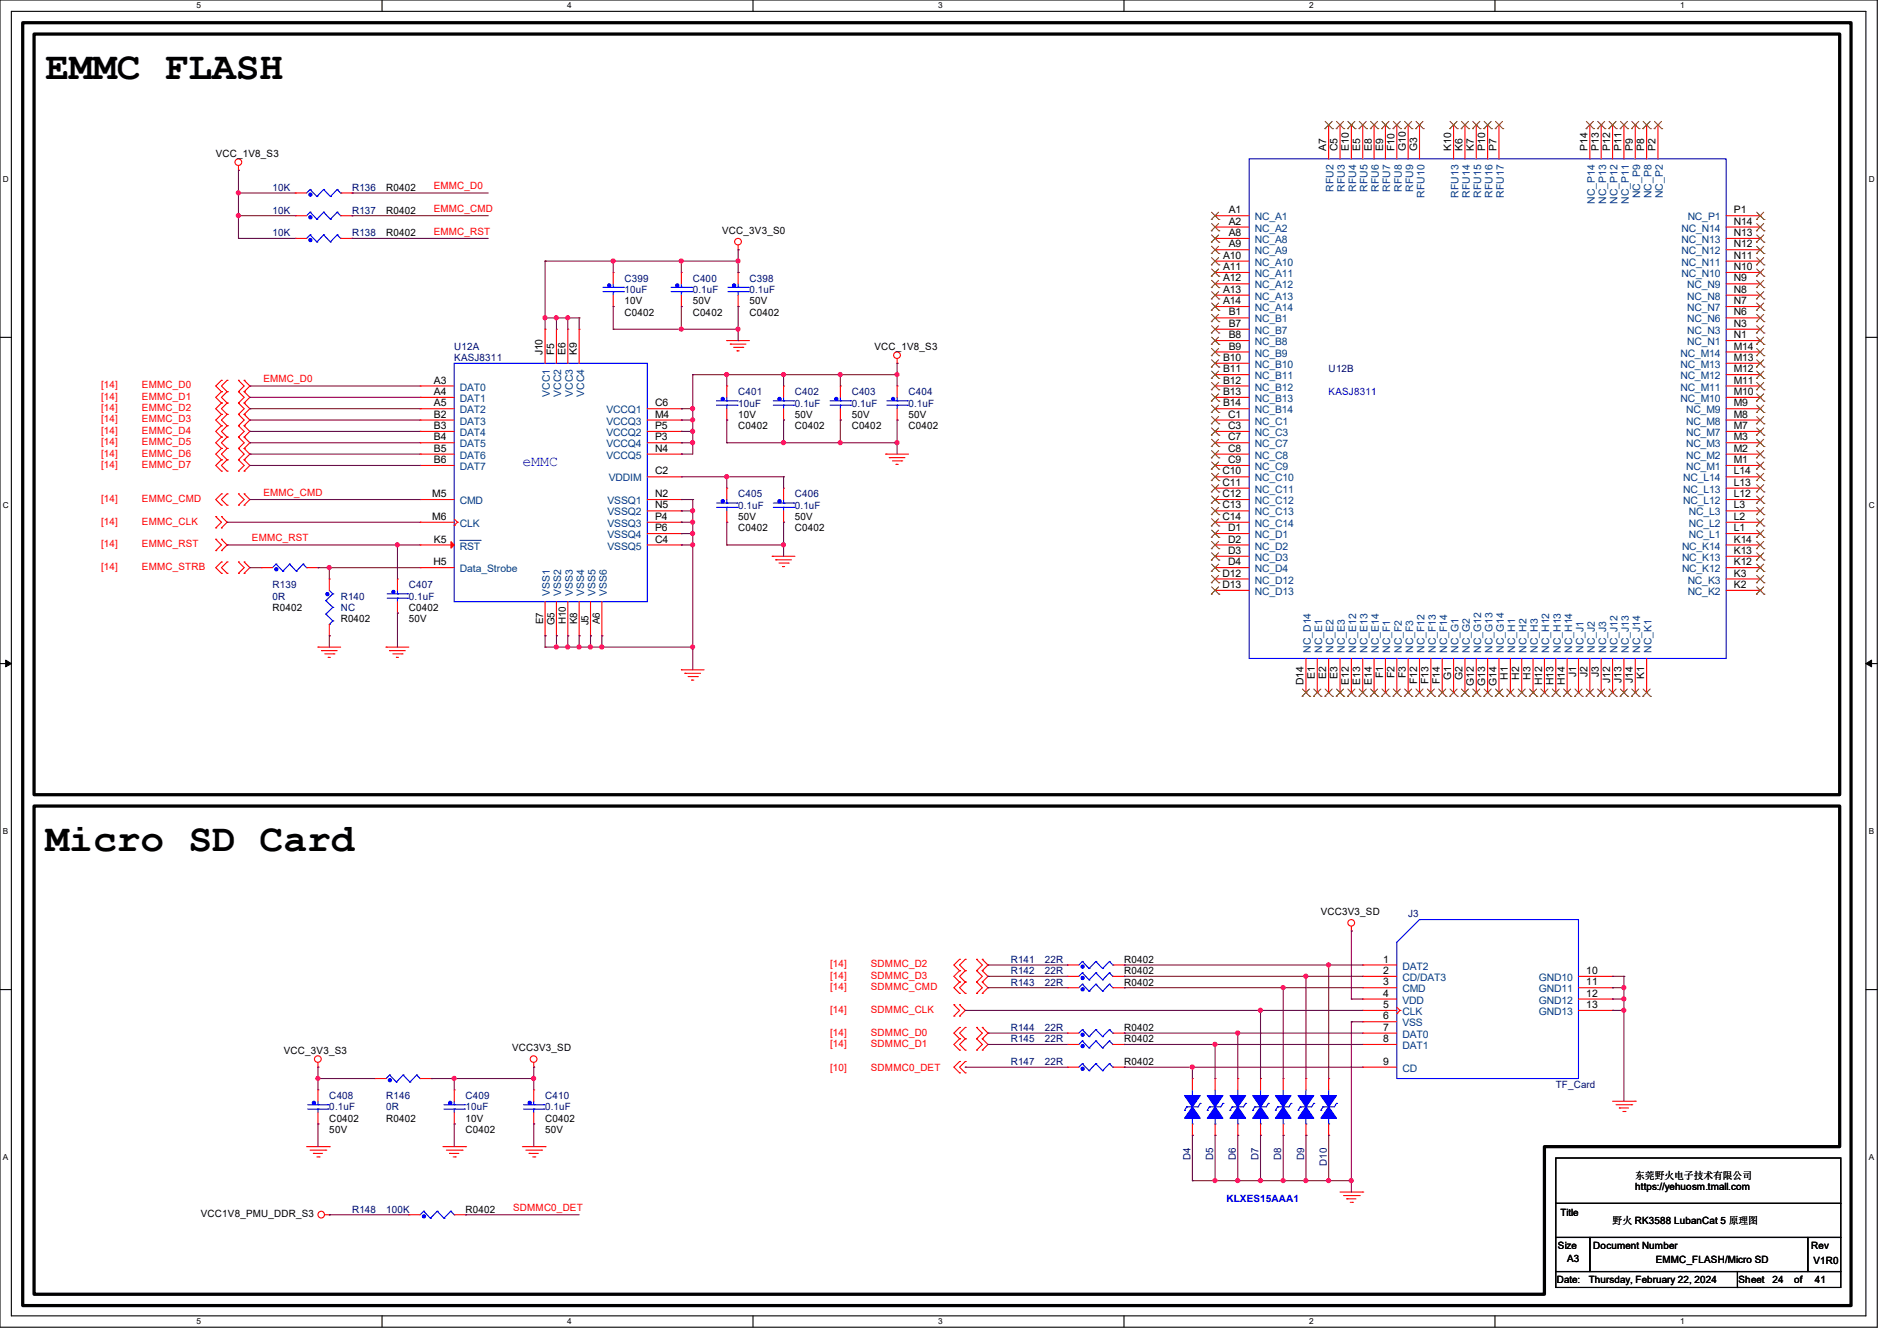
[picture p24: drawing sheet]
<svg xmlns="http://www.w3.org/2000/svg" width="297mm" height="210mm" viewBox="0 0 297 210" stroke-linecap="round" stroke-linejoin="round" font-family="sans-serif">
<defs><g id="words">
<g font-size="6.2">
<text x="7.1" y="12.3">EMMC FLASH</text>
<text x="7.1" y="133.2">Micro SD Card</text>
</g>
<text font-size="2.3" fill="#00f" x="81.8" y="73">eMMC</text>
<g font-size="1.6">
<text x="207.6" y="23.7" transform="rotate(-90 207.6 23.7)">A7</text>
<text x="209.4" y="23.7" transform="rotate(-90 209.4 23.7)">C5</text>
<text x="211.2" y="23.7" transform="rotate(-90 211.2 23.7)">E10</text>
<text x="213" y="23.7" transform="rotate(-90 213 23.7)">E5</text>
<text x="214.8" y="23.7" transform="rotate(-90 214.8 23.7)">E8</text>
<text x="216.5" y="23.7" transform="rotate(-90 216.5 23.7)">E9</text>
<text x="218.3" y="23.7" transform="rotate(-90 218.3 23.7)">F10</text>
<text x="220.1" y="23.7" transform="rotate(-90 220.1 23.7)">G10</text>
<text x="221.9" y="23.7" transform="rotate(-90 221.9 23.7)">G3</text>
<text x="227.2" y="23.7" transform="rotate(-90 227.2 23.7)">K10</text>
<text x="229" y="23.7" transform="rotate(-90 229 23.7)">K6</text>
<text x="230.8" y="23.7" transform="rotate(-90 230.8 23.7)">K7</text>
<text x="232.5" y="23.7" transform="rotate(-90 232.5 23.7)">P10</text>
<text x="234.3" y="23.7" transform="rotate(-90 234.3 23.7)">P7</text>
<text x="248.5" y="23.7" transform="rotate(-90 248.5 23.7)">P14</text>
<text x="250.3" y="23.7" transform="rotate(-90 250.3 23.7)">P13</text>
<text x="252.1" y="23.7" transform="rotate(-90 252.1 23.7)">P12</text>
<text x="253.9" y="23.7" transform="rotate(-90 253.9 23.7)">P11</text>
<text x="255.7" y="23.7" transform="rotate(-90 255.7 23.7)">P9</text>
<text x="257.4" y="23.7" transform="rotate(-90 257.4 23.7)">P8</text>
<text x="259.2" y="23.7" transform="rotate(-90 259.2 23.7)">P2</text>
<text x="33.8" y="24.6">VCC_1V8_S3</text>
<text x="60.5" y="29.9">R0402</text>
<text x="60.5" y="33.4">R0402</text>
<text x="192.4" y="33.4">A1</text>
<text x="192.4" y="35.2">A2</text>
<text x="271.5" y="33.4">P1</text>
<text x="271.5" y="35.2">N14</text>
<text x="60.5" y="37">R0402</text>
<text x="113.1" y="36.7">VCC_3V3_S0</text>
<text x="191.5" y="40.5">A10</text>
<text x="192.4" y="37">A8</text>
<text x="192.4" y="38.7">A9</text>
<text x="271.5" y="37">N13</text>
<text x="271.5" y="38.7">N12</text>
<text x="271.5" y="40.5">N11</text>
<text x="97.8" y="47.7">10V</text>
<text x="108.5" y="47.7">50V</text>
<text x="117.3" y="47.7">50V</text>
<text x="191.5" y="42.3">A11</text>
<text x="191.5" y="44.1">A12</text>
<text x="191.5" y="45.8">A13</text>
<text x="191.5" y="47.6">A14</text>
<text x="271.5" y="42.3">N10</text>
<text x="271.5" y="44.1">N9</text>
<text x="271.5" y="45.8">N8</text>
<text x="271.5" y="47.6">N7</text>
<text x="97.8" y="49.4">C0402</text>
<text x="108.5" y="49.4">C0402</text>
<text x="117.3" y="49.4">C0402</text>
<text x="192.4" y="49.4">B1</text>
<text x="192.4" y="51.2">B7</text>
<text x="192.4" y="53">B8</text>
<text x="271.5" y="49.4">N6</text>
<text x="271.5" y="51.2">N3</text>
<text x="271.5" y="53">N1</text>
<text x="85" y="55.7" transform="rotate(-90 85 55.7)">J10</text>
<text x="86.7" y="55.7" transform="rotate(-90 86.7 55.7)">F5</text>
<text x="88.5" y="55.7" transform="rotate(-90 88.5 55.7)">E6</text>
<text x="90.3" y="55.7" transform="rotate(-90 90.3 55.7)">K9</text>
<text x="136.9" y="54.8">VCC_1V8_S3</text>
<text x="191.5" y="56.5">B10</text>
<text x="191.5" y="58.3">B11</text>
<text x="192.4" y="54.7">B9</text>
<text x="271.5" y="54.7">M14</text>
<text x="271.5" y="56.5">M13</text>
<text x="271.5" y="58.3">M12</text>
<text x="67.9" y="65.4">B2</text>
<text x="67.9" y="63.6">A5</text>
<text x="67.9" y="61.8">A4</text>
<text x="67.9" y="60.1">A3</text>
<text x="102.6" y="63.6">C6</text>
<text x="102.6" y="65.4">M4</text>
<text x="115.6" y="65.4">10V</text>
<text x="124.5" y="65.4">50V</text>
<text x="133.3" y="65.4">50V</text>
<text x="142.2" y="65.4">50V</text>
<text x="191.5" y="60.1">B12</text>
<text x="191.5" y="61.8">B13</text>
<text x="191.5" y="63.6">B14</text>
<text x="192.3" y="65.4">C1</text>
<text x="271.5" y="60.1">M11</text>
<text x="271.5" y="61.8">M10</text>
<text x="271.5" y="63.6">M9</text>
<text x="271.5" y="65.4">M8</text>
<text x="67.9" y="70.7">B5</text>
<text x="67.9" y="69">B4</text>
<text x="67.9" y="67.2">B3</text>
<text x="102.6" y="67.2">P5</text>
<text x="102.6" y="69">P3</text>
<text x="102.6" y="70.7">N4</text>
<text x="115.6" y="67.2">C0402</text>
<text x="124.5" y="67.2">C0402</text>
<text x="133.3" y="67.2">C0402</text>
<text x="142.2" y="67.2">C0402</text>
<text x="192.3" y="67.2">C3</text>
<text x="192.3" y="69">C7</text>
<text x="192.3" y="70.7">C8</text>
<text x="271.5" y="70.7">M2</text>
<text x="271.5" y="67.2">M7</text>
<text x="271.5" y="69">M3</text>
<text x="67.7" y="77.9">M5</text>
<text x="67.9" y="72.5">B6</text>
<text x="102.6" y="74.3">C2</text>
<text x="102.6" y="77.9">N2</text>
<text x="191.4" y="74.3">C10</text>
<text x="191.4" y="76.1">C11</text>
<text x="191.4" y="77.9">C12</text>
<text x="192.3" y="72.5">C9</text>
<text x="271.5" y="77.9">L12</text>
<text x="271.5" y="76.1">L13</text>
<text x="271.5" y="74.3">L14</text>
<text x="271.5" y="72.5">M1</text>
<text x="67.7" y="81.4">M6</text>
<text x="102.6" y="79.6">N5</text>
<text x="102.6" y="81.4">P4</text>
<text x="102.6" y="83.2">P6</text>
<text x="115.6" y="83.2">C0402</text>
<text x="115.6" y="81.4">50V</text>
<text x="124.5" y="83.2">C0402</text>
<text x="124.5" y="81.4">50V</text>
<text x="191.4" y="79.6">C13</text>
<text x="191.4" y="81.4">C14</text>
<text x="192.3" y="83.2">D1</text>
<text x="271.5" y="83.2">L1</text>
<text x="271.5" y="81.4">L2</text>
<text x="271.5" y="79.6">L3</text>
<text x="67.9" y="88.5">H5</text>
<text x="67.9" y="85">K5</text>
<text x="102.6" y="85">C4</text>
<text x="192.3" y="85">D2</text>
<text x="192.3" y="86.7">D3</text>
<text x="192.3" y="88.5">D4</text>
<text x="271.5" y="88.5">K12</text>
<text x="271.5" y="86.7">K13</text>
<text x="271.5" y="85">K14</text>
<text x="42.7" y="95.7">R0402</text>
<text x="64" y="95.7">C0402</text>
<text x="191.4" y="90.3">D12</text>
<text x="191.4" y="92.1">D13</text>
<text x="271.5" y="92.1">K2</text>
<text x="271.5" y="90.3">K3</text>
<text x="53.3" y="97.4">R0402</text>
<text x="64" y="97.4">50V</text>
<text x="85" y="97.8" transform="rotate(-90 85 97.8)">E7</text>
<text x="86.8" y="98" transform="rotate(-90 86.8 98)">G5</text>
<text x="88.6" y="97.8" transform="rotate(-90 88.6 97.8)">H10</text>
<text x="90.4" y="97.8" transform="rotate(-90 90.4 97.8)">K8</text>
<text x="92.2" y="98" transform="rotate(-90 92.2 98)">J5</text>
<text x="93.9" y="97.8" transform="rotate(-90 93.9 97.8)">A6</text>
<text x="204.1" y="107.3" transform="rotate(-90 204.1 107.3)">D14</text>
<text x="205.9" y="106.3" transform="rotate(-90 205.9 106.3)">E1</text>
<text x="207.6" y="106.3" transform="rotate(-90 207.6 106.3)">E2</text>
<text x="209.4" y="106.3" transform="rotate(-90 209.4 106.3)">E3</text>
<text x="211.2" y="107.2" transform="rotate(-90 211.2 107.2)">E12</text>
<text x="213" y="107.2" transform="rotate(-90 213 107.2)">E13</text>
<text x="214.8" y="107.2" transform="rotate(-90 214.8 107.2)">E14</text>
<text x="216.5" y="106.3" transform="rotate(-90 216.5 106.3)">F1</text>
<text x="218.3" y="106.3" transform="rotate(-90 218.3 106.3)">F2</text>
<text x="220.1" y="106.3" transform="rotate(-90 220.1 106.3)">F3</text>
<text x="221.9" y="107.1" transform="rotate(-90 221.9 107.1)">F12</text>
<text x="223.7" y="107.1" transform="rotate(-90 223.7 107.1)">F13</text>
<text x="225.4" y="107.1" transform="rotate(-90 225.4 107.1)">F14</text>
<text x="227.2" y="106.5" transform="rotate(-90 227.2 106.5)">G1</text>
<text x="229" y="106.5" transform="rotate(-90 229 106.5)">G2</text>
<text x="230.8" y="107.4" transform="rotate(-90 230.8 107.4)">G12</text>
<text x="232.5" y="107.4" transform="rotate(-90 232.5 107.4)">G13</text>
<text x="234.3" y="107.4" transform="rotate(-90 234.3 107.4)">G14</text>
<text x="236.1" y="106.4" transform="rotate(-90 236.1 106.4)">H1</text>
<text x="237.9" y="106.4" transform="rotate(-90 237.9 106.4)">H2</text>
<text x="239.7" y="106.4" transform="rotate(-90 239.7 106.4)">H3</text>
<text x="241.4" y="107.3" transform="rotate(-90 241.4 107.3)">H12</text>
<text x="243.2" y="107.3" transform="rotate(-90 243.2 107.3)">H13</text>
<text x="245" y="107.3" transform="rotate(-90 245 107.3)">H14</text>
<text x="246.8" y="106" transform="rotate(-90 246.8 106)">J1</text>
<text x="248.5" y="106" transform="rotate(-90 248.5 106)">J2</text>
<text x="250.3" y="106" transform="rotate(-90 250.3 106)">J3</text>
<text x="252.1" y="106.9" transform="rotate(-90 252.1 106.9)">J12</text>
<text x="253.9" y="106.9" transform="rotate(-90 253.9 106.9)">J13</text>
<text x="255.7" y="106.9" transform="rotate(-90 255.7 106.9)">J14</text>
<text x="257.4" y="106.3" transform="rotate(-90 257.4 106.3)">K1</text>
<text x="206.8" y="143.3">VCC3V3_SD</text>
<text x="176" y="150.8">R0402</text>
<text x="176" y="152.6">R0402</text>
<text x="176" y="154.3">R0402</text>
<text x="216.6" y="150.8">1</text>
<text x="216.6" y="152.5">2</text>
<text x="216.6" y="154.3">3</text>
<text x="248.4" y="154.3">11</text>
<text x="248.4" y="152.5">10</text>
<text x="176" y="161.5">R0402</text>
<text x="216.6" y="156.1">4</text>
<text x="216.6" y="157.9">5</text>
<text x="216.6" y="159.6">6</text>
<text x="216.6" y="161.4">7</text>
<text x="248.4" y="156.1">12</text>
<text x="248.4" y="157.9">13</text>
<text x="44.4" y="165">VCC_3V3_S3</text>
<text x="80.2" y="164.7">VCC3V3_SD</text>
<text x="176" y="163.2">R0402</text>
<text x="176" y="166.8">R0402</text>
<text x="216.6" y="163.2">8</text>
<text x="216.6" y="166.8">9</text>
<text x="51.6" y="175.7">C0402</text>
<text x="51.6" y="177.5">50V</text>
<text x="60.5" y="175.7">R0402</text>
<text x="72.9" y="175.7">10V</text>
<text x="72.9" y="177.5">C0402</text>
<text x="85.3" y="177.5">50V</text>
<text x="85.3" y="175.7">C0402</text>
<text x="256" y="184.6">东莞野火电子技术有限公司</text>
<text x="31.5" y="190.6">VCC1V8_PMU_DDR_S3</text>
<text x="72.9" y="189.9">R0402</text>
<text x="244.3" y="190.5">Title</text>
<text x="252.5" y="191.7">野火 RK3588 LubanCat 5 原理图</text>
<text x="256" y="186.3">https://yehuosm.tmall.com</text>
<text x="243.9" y="195.6">Size</text>
<text x="245.4" y="197.6">A3</text>
<text x="249.5" y="195.6">Document Number</text>
<text x="259.2" y="197.7">EMMC_FLASH/Micro SD</text>
<text x="283.6" y="195.6">Rev</text>
<text x="283.9" y="197.9">V1R0</text>
<text x="243.8" y="200.9">Date:</text>
<text x="248.7" y="200.9">Thursday, February 22, 2024</text>
<text x="272.2" y="200.9">Sheet</text>
<text x="277.5" y="200.9">24</text>
<text x="280.9" y="200.9">of</text>
<text x="284.1" y="200.9">41</text>
</g>
<g font-size="1.6" fill="#000080">
<text x="42.7" y="29.9">10K</text>
<text x="55.1" y="29.9">R136</text>
<text x="42.7" y="33.4">10K</text>
<text x="55.1" y="33.4">R137</text>
<text x="42.7" y="37">10K</text>
<text x="55.1" y="37">R138</text>
<text x="97.8" y="44.1">C399</text>
<text x="97.8" y="45.9">10uF</text>
<text x="108.5" y="44.1">C400</text>
<text x="108.5" y="45.9">0.1uF</text>
<text x="117.3" y="44.1">C398</text>
<text x="117.3" y="45.9">0.1uF</text>
<text x="71.1" y="54.8">U12A</text>
<text x="71.1" y="56.6">KASJ8311</text>
<text x="208" y="58.3">U12B</text>
<text x="115.6" y="61.9">C401</text>
<text x="115.6" y="63.7">10uF</text>
<text x="124.5" y="61.9">C402</text>
<text x="124.5" y="63.7">0.1uF</text>
<text x="133.3" y="61.9">C403</text>
<text x="133.3" y="63.7">0.1uF</text>
<text x="142.2" y="61.9">C404</text>
<text x="142.2" y="63.7">0.1uF</text>
<text x="115.6" y="77.9">C405</text>
<text x="124.5" y="77.9">C406</text>
<text x="115.6" y="79.7">0.1uF</text>
<text x="124.5" y="79.7">0.1uF</text>
<text x="42.7" y="92.1">R139</text>
<text x="42.7" y="93.9">0R</text>
<text x="53.3" y="93.9">R140</text>
<text x="53.3" y="95.7">NC</text>
<text x="64" y="92.1">C407</text>
<text x="64" y="93.9">0.1uF</text>
<text x="220.5" y="143.7">J3</text>
<text x="158.2" y="150.8">R141</text>
<text x="158.2" y="152.6">R142</text>
<text x="158.2" y="154.3">R143</text>
<text x="163.6" y="150.8">22R</text>
<text x="163.6" y="152.6">22R</text>
<text x="163.6" y="154.3">22R</text>
<text x="158.2" y="161.5">R144</text>
<text x="163.6" y="161.5">22R</text>
<text x="158.2" y="163.2">R145</text>
<text x="158.2" y="166.8">R147</text>
<text x="163.6" y="163.2">22R</text>
<text x="163.6" y="166.8">22R</text>
<text x="51.6" y="172.1">C408</text>
<text x="51.6" y="173.9">0.1uF</text>
<text x="60.5" y="172.1">R146</text>
<text x="60.5" y="173.9">0R</text>
<text x="72.9" y="172.1">C409</text>
<text x="72.9" y="173.9">10uF</text>
<text x="85.3" y="172.1">C410</text>
<text x="85.3" y="173.9">0.1uF</text>
<text x="243.6" y="170.3">TF_Card</text>
<text x="186.4" y="181.7" transform="rotate(-90 186.4 181.7)">D4</text>
<text x="189.9" y="181.7" transform="rotate(-90 189.9 181.7)">D5</text>
<text x="193.5" y="181.7" transform="rotate(-90 193.5 181.7)">D6</text>
<text x="197.1" y="181.7" transform="rotate(-90 197.1 181.7)">D7</text>
<text x="200.6" y="181.7" transform="rotate(-90 200.6 181.7)">D8</text>
<text x="204.2" y="181.7" transform="rotate(-90 204.2 181.7)">D9</text>
<text x="207.7" y="182.6" transform="rotate(-90 207.7 182.6)">D10</text>
<text x="55.1" y="189.9">R148</text>
<text x="60.5" y="189.9">100K</text>
</g>
<g font-size="1.6" fill="#f00">
<text x="67.9" y="29.7">EMMC_D0</text>
<text x="67.9" y="33.2">EMMC_CMD</text>
<text x="67.9" y="36.8">EMMC_RST</text>
<text x="41.2" y="59.9">EMMC_D0</text>
<text x="15.8" y="60.8">[14]</text>
<text x="15.8" y="62.6">[14]</text>
<text x="15.8" y="64.4">[14]</text>
<text x="22.2" y="60.8">EMMC_D0</text>
<text x="22.2" y="62.6">EMMC_D1</text>
<text x="22.2" y="64.4">EMMC_D2</text>
<text x="15.8" y="66.2">[14]</text>
<text x="15.8" y="67.9">[14]</text>
<text x="15.8" y="69.7">[14]</text>
<text x="15.8" y="71.5">[14]</text>
<text x="22.2" y="66.2">EMMC_D3</text>
<text x="22.2" y="67.9">EMMC_D4</text>
<text x="22.2" y="69.7">EMMC_D5</text>
<text x="22.2" y="71.5">EMMC_D6</text>
<text x="15.8" y="73.3">[14]</text>
<text x="22.2" y="73.3">EMMC_D7</text>
<text x="41.2" y="77.7">EMMC_CMD</text>
<text x="15.8" y="82.2">[14]</text>
<text x="15.8" y="78.6">[14]</text>
<text x="22.2" y="82.2">EMMC_CLK</text>
<text x="22.2" y="78.6">EMMC_CMD</text>
<text x="15.8" y="85.7">[14]</text>
<text x="15.8" y="89.3">[14]</text>
<text x="22.2" y="85.7">EMMC_RST</text>
<text x="22.2" y="89.3">EMMC_STRB</text>
<text x="39.5" y="84.8">EMMC_RST</text>
<text x="130" y="151.5">[14]</text>
<text x="130" y="153.3">[14]</text>
<text x="130" y="155.1">[14]</text>
<text x="136.4" y="151.5">SDMMC_D2</text>
<text x="136.4" y="153.3">SDMMC_D3</text>
<text x="136.4" y="155.1">SDMMC_CMD</text>
<text x="130" y="158.6">[14]</text>
<text x="136.4" y="158.6">SDMMC_CLK</text>
<text x="130" y="167.7">[10]</text>
<text x="130" y="162.2">[14]</text>
<text x="130" y="164">[14]</text>
<text x="136.4" y="167.7">SDMMC0_DET</text>
<text x="136.4" y="162.2">SDMMC_D0</text>
<text x="136.4" y="164">SDMMC_D1</text>
<text x="80.3" y="189.7">SDMMC0_DET</text>
</g>
<g font-size="1.6" fill="#004080">
<text x="196.5" y="34.5">NC_A1</text>
<text x="208.8" y="30.1" transform="rotate(-90 208.8 30.1)">RFU2</text>
<text x="210.6" y="30.1" transform="rotate(-90 210.6 30.1)">RFU3</text>
<text x="212.3" y="30.1" transform="rotate(-90 212.3 30.1)">RFU4</text>
<text x="214.1" y="30.1" transform="rotate(-90 214.1 30.1)">RFU5</text>
<text x="215.9" y="30.1" transform="rotate(-90 215.9 30.1)">RFU6</text>
<text x="217.7" y="30.1" transform="rotate(-90 217.7 30.1)">RFU7</text>
<text x="219.5" y="30.1" transform="rotate(-90 219.5 30.1)">RFU8</text>
<text x="221.2" y="30.1" transform="rotate(-90 221.2 30.1)">RFU9</text>
<text x="223" y="30.9" transform="rotate(-90 223 30.9)">RFU10</text>
<text x="228.3" y="30.9" transform="rotate(-90 228.3 30.9)">RFU13</text>
<text x="230.1" y="30.9" transform="rotate(-90 230.1 30.9)">RFU14</text>
<text x="231.9" y="30.9" transform="rotate(-90 231.9 30.9)">RFU15</text>
<text x="233.7" y="30.9" transform="rotate(-90 233.7 30.9)">RFU16</text>
<text x="235.5" y="30.9" transform="rotate(-90 235.5 30.9)">RFU17</text>
<text x="249.7" y="31.9" transform="rotate(-90 249.7 31.9)">NC_P14</text>
<text x="251.5" y="31.9" transform="rotate(-90 251.5 31.9)">NC_P13</text>
<text x="253.2" y="31.9" transform="rotate(-90 253.2 31.9)">NC_P12</text>
<text x="255" y="31.9" transform="rotate(-90 255 31.9)">NC_P11</text>
<text x="256.8" y="31" transform="rotate(-90 256.8 31)">NC_P9</text>
<text x="258.6" y="31" transform="rotate(-90 258.6 31)">NC_P8</text>
<text x="260.4" y="31" transform="rotate(-90 260.4 31)">NC_P2</text>
<text x="264.2" y="34.5">NC_P1</text>
<text x="196.5" y="36.3">NC_A2</text>
<text x="196.5" y="38.1">NC_A8</text>
<text x="196.5" y="39.8">NC_A9</text>
<text x="196.5" y="41.6">NC_A10</text>
<text x="263.3" y="36.3">NC_N14</text>
<text x="263.3" y="38.1">NC_N13</text>
<text x="263.3" y="39.8">NC_N12</text>
<text x="263.3" y="41.6">NC_N11</text>
<text x="196.5" y="43.4">NC_A11</text>
<text x="196.5" y="45.2">NC_A12</text>
<text x="196.5" y="46.9">NC_A13</text>
<text x="263.3" y="43.4">NC_N10</text>
<text x="264.2" y="45.2">NC_N9</text>
<text x="264.2" y="46.9">NC_N8</text>
<text x="196.5" y="48.7">NC_A14</text>
<text x="196.5" y="50.5">NC_B1</text>
<text x="196.5" y="52.3">NC_B7</text>
<text x="264.2" y="48.7">NC_N7</text>
<text x="264.2" y="50.5">NC_N6</text>
<text x="264.2" y="52.3">NC_N3</text>
<text x="196.5" y="54.1">NC_B8</text>
<text x="196.5" y="55.8">NC_B9</text>
<text x="196.5" y="57.6">NC_B10</text>
<text x="196.5" y="59.4">NC_B11</text>
<text x="263.1" y="55.8">NC_M14</text>
<text x="263.1" y="57.6">NC_M13</text>
<text x="263.1" y="59.4">NC_M12</text>
<text x="264.2" y="54.1">NC_N1</text>
<text x="72" y="64.7">DAT2</text>
<text x="72" y="63">DAT1</text>
<text x="72" y="61.2">DAT0</text>
<text x="86.1" y="62.1" transform="rotate(-90 86.1 62.1)">VCC1</text>
<text x="87.9" y="62.1" transform="rotate(-90 87.9 62.1)">VCC2</text>
<text x="89.7" y="62.1" transform="rotate(-90 89.7 62.1)">VCC3</text>
<text x="91.4" y="62.1" transform="rotate(-90 91.4 62.1)">VCC4</text>
<text x="95" y="64.7">VCCQ1</text>
<text x="196.5" y="61.2">NC_B12</text>
<text x="196.5" y="63">NC_B13</text>
<text x="196.5" y="64.7">NC_B14</text>
<text x="263.1" y="61.2">NC_M11</text>
<text x="263.1" y="63">NC_M10</text>
<text x="264" y="64.7">NC_M9</text>
<text x="72" y="71.8">DAT6</text>
<text x="72" y="70.1">DAT5</text>
<text x="72" y="68.3">DAT4</text>
<text x="72" y="66.5">DAT3</text>
<text x="95" y="68.3">VCCQ2</text>
<text x="95" y="66.5">VCCQ3</text>
<text x="95" y="70.1">VCCQ4</text>
<text x="95" y="71.8">VCCQ5</text>
<text x="196.5" y="66.5">NC_C1</text>
<text x="196.5" y="68.3">NC_C3</text>
<text x="196.5" y="70.1">NC_C7</text>
<text x="196.5" y="71.8">NC_C8</text>
<text x="264" y="71.8">NC_M2</text>
<text x="264" y="66.5">NC_M8</text>
<text x="264" y="68.3">NC_M7</text>
<text x="264" y="70.1">NC_M3</text>
<text x="72" y="73.6">DAT7</text>
<text x="95.3" y="75.4">VDDIM</text>
<text x="196.5" y="73.6">NC_C9</text>
<text x="196.5" y="75.4">NC_C10</text>
<text x="196.5" y="77.2">NC_C11</text>
<text x="263.5" y="77.2">NC_L13</text>
<text x="263.5" y="75.4">NC_L14</text>
<text x="264" y="73.6">NC_M1</text>
<text x="72" y="82.5">CLK</text>
<text x="72" y="79">CMD</text>
<text x="95.1" y="79">VSSQ1</text>
<text x="95.1" y="80.7">VSSQ2</text>
<text x="95.1" y="82.5">VSSQ3</text>
<text x="196.5" y="79">NC_C12</text>
<text x="196.5" y="80.7">NC_C13</text>
<text x="196.5" y="82.5">NC_C14</text>
<text x="263.5" y="79">NC_L12</text>
<text x="264.4" y="82.5">NC_L2</text>
<text x="264.4" y="80.7">NC_L3</text>
<text x="72" y="86.1">RST</text>
<text x="72" y="89.6">Data_Strobe</text>
<text x="95.1" y="84.3">VSSQ4</text>
<text x="95.1" y="86.1">VSSQ5</text>
<text x="196.5" y="84.3">NC_D1</text>
<text x="196.5" y="86.1">NC_D2</text>
<text x="196.5" y="87.8">NC_D3</text>
<text x="196.5" y="89.6">NC_D4</text>
<text x="263.4" y="89.6">NC_K12</text>
<text x="263.4" y="87.8">NC_K13</text>
<text x="263.4" y="86.1">NC_K14</text>
<text x="264.4" y="84.3">NC_L1</text>
<text x="86.1" y="93.3" transform="rotate(-90 86.1 93.3)">VSS1</text>
<text x="87.9" y="93.3" transform="rotate(-90 87.9 93.3)">VSS2</text>
<text x="89.7" y="93.3" transform="rotate(-90 89.7 93.3)">VSS3</text>
<text x="91.4" y="93.3" transform="rotate(-90 91.4 93.3)">VSS4</text>
<text x="93.2" y="93.3" transform="rotate(-90 93.2 93.3)">VSS5</text>
<text x="95" y="93.3" transform="rotate(-90 95 93.3)">VSS6</text>
<text x="196.5" y="91.4">NC_D12</text>
<text x="196.5" y="93.2">NC_D13</text>
<text x="264.2" y="93.2">NC_K2</text>
<text x="264.2" y="91.4">NC_K3</text>
<text x="205.2" y="102.2" transform="rotate(-90 205.2 102.2)">NC_D14</text>
<text x="207" y="102.2" transform="rotate(-90 207 102.2)">NC_E1</text>
<text x="208.8" y="102.2" transform="rotate(-90 208.8 102.2)">NC_E2</text>
<text x="210.6" y="102.2" transform="rotate(-90 210.6 102.2)">NC_E3</text>
<text x="212.3" y="102.2" transform="rotate(-90 212.3 102.2)">NC_E12</text>
<text x="214.1" y="102.2" transform="rotate(-90 214.1 102.2)">NC_E13</text>
<text x="215.9" y="102.2" transform="rotate(-90 215.9 102.2)">NC_E14</text>
<text x="217.7" y="102.2" transform="rotate(-90 217.7 102.2)">NC_F1</text>
<text x="219.5" y="102.2" transform="rotate(-90 219.5 102.2)">NC_F2</text>
<text x="221.2" y="102.2" transform="rotate(-90 221.2 102.2)">NC_F3</text>
<text x="223" y="102.2" transform="rotate(-90 223 102.2)">NC_F12</text>
<text x="224.8" y="102.2" transform="rotate(-90 224.8 102.2)">NC_F13</text>
<text x="226.6" y="102.2" transform="rotate(-90 226.6 102.2)">NC_F14</text>
<text x="228.3" y="102.2" transform="rotate(-90 228.3 102.2)">NC_G1</text>
<text x="230.1" y="102.2" transform="rotate(-90 230.1 102.2)">NC_G2</text>
<text x="231.9" y="102.2" transform="rotate(-90 231.9 102.2)">NC_G12</text>
<text x="233.7" y="102.2" transform="rotate(-90 233.7 102.2)">NC_G13</text>
<text x="235.5" y="102.2" transform="rotate(-90 235.5 102.2)">NC_G14</text>
<text x="237.2" y="102.2" transform="rotate(-90 237.2 102.2)">NC_H1</text>
<text x="239" y="102.2" transform="rotate(-90 239 102.2)">NC_H2</text>
<text x="240.8" y="102.2" transform="rotate(-90 240.8 102.2)">NC_H3</text>
<text x="242.6" y="102.2" transform="rotate(-90 242.6 102.2)">NC_H12</text>
<text x="244.4" y="102.2" transform="rotate(-90 244.4 102.2)">NC_H13</text>
<text x="246.1" y="102.2" transform="rotate(-90 246.1 102.2)">NC_H14</text>
<text x="247.9" y="102.2" transform="rotate(-90 247.9 102.2)">NC_J1</text>
<text x="249.7" y="102.2" transform="rotate(-90 249.7 102.2)">NC_J2</text>
<text x="251.5" y="102.2" transform="rotate(-90 251.5 102.2)">NC_J3</text>
<text x="253.2" y="102.2" transform="rotate(-90 253.2 102.2)">NC_J12</text>
<text x="255" y="102.2" transform="rotate(-90 255 102.2)">NC_J13</text>
<text x="256.8" y="102.2" transform="rotate(-90 256.8 102.2)">NC_J14</text>
<text x="258.6" y="102.2" transform="rotate(-90 258.6 102.2)">NC_K1</text>
<text x="219.6" y="151.9">DAT2</text>
<text x="219.6" y="153.6">CD/DAT3</text>
<text x="219.6" y="155.4">CMD</text>
<text x="240.9" y="155.4">GND11</text>
<text x="240.9" y="153.6">GND10</text>
<text x="219.6" y="157.2">VDD</text>
<text x="219.6" y="159">CLK</text>
<text x="219.6" y="160.7">VSS</text>
<text x="240.9" y="157.2">GND12</text>
<text x="240.9" y="159">GND13</text>
<text x="219.6" y="162.5">DAT0</text>
<text x="219.6" y="164.3">DAT1</text>
<text x="219.6" y="167.9">CD</text>
</g>
<g font-size="1.6" fill="#00f">
<text x="208" y="61.9">KASJ8311</text>
<text x="192" y="188.2">KLXES15AAA1</text>
</g>
<g font-size="1.3">
<text x="30.8" y="1.3">5</text>
<text x="88.8" y="1.3">4</text>
<text x="146.9" y="1.3">3</text>
<text x="205" y="1.3">2</text>
<text x="263.1" y="1.3">1</text>
<text x=".5" y="28.4">D</text>
<text x="292.6" y="28.4">D</text>
<text x=".5" y="79.5">C</text>
<text x="292.6" y="79.5">C</text>
<text x=".5" y="130.6">B</text>
<text x="292.6" y="130.6">B</text>
<text x=".5" y="181.7">A</text>
<text x="292.6" y="181.7">A</text>
<text x="30.8" y="207.4">5</text>
<text x="88.8" y="207.4">4</text>
<text x="146.9" y="207.4">3</text>
<text x="205" y="207.4">2</text>
<text x="263.1" y="207.4">1</text>
</g>
</g></defs>
<path d="M0 0h293.9v207.9h-293.9zM1.8 1.8h290.3v204.3h-290.3z" fill="none" stroke="#000" stroke-width=".17"/>
<g fill="#fff">
<path d="M30.8 .2h.7v1.4h-.7z"/>
<path d="M30.8 206.2h.7v1.4h-.7z"/>
</g>
<path d="M59.8 0v1.8M59.8 206.1v1.8" fill="none" stroke="#000" stroke-width=".17"/>
<g fill="#fff">
<path d="M88.8 .2h.7v1.4h-.7z"/>
<path d="M88.8 206.2h.7v1.4h-.7z"/>
</g>
<path d="M117.9 0v1.8M117.9 206.1v1.8" fill="none" stroke="#000" stroke-width=".17"/>
<g fill="#fff">
<path d="M146.9 .2h.7v1.4h-.7z"/>
<path d="M146.9 206.2h.7v1.4h-.7z"/>
</g>
<path d="M176 0v1.8M176 206.1v1.8" fill="none" stroke="#000" stroke-width=".17"/>
<g fill="#fff">
<path d="M205 .2h.7v1.4h-.7z"/>
<path d="M205 206.2h.7v1.4h-.7z"/>
</g>
<path d="M234.1 0v1.8M234.1 206.1v1.8" fill="none" stroke="#000" stroke-width=".17"/>
<g fill="#fff">
<path d="M263.1 .2h.6v1.4h-.6z"/>
<path d="M263.1 206.2h.6v1.4h-.6z"/>
<path d="M.5 27.3h.9v1.4h-.9z"/>
<path d="M292.6 27.3h.9v1.4h-.9z"/>
<path d="M.5 78.4h.9v1.4h-.9z"/>
<path d="M292.6 78.4h.9v1.4h-.9z"/>
</g>
<path d="M0 52.8h1.8M292.1 52.8h1.8" fill="none" stroke="#000" stroke-width=".17"/>
<g fill="#fff">
<path d="M.5 129.5h.8v1.4h-.8z"/>
<path d="M292.6 129.5h.8v1.4h-.8z"/>
</g>
<path d="M0 103.9h1.8M292.1 103.9h1.8" fill="none" stroke="#000" stroke-width=".17"/>
<path d="M.9 103.4l.9 .5-.9 .5zM292.1 103.9l.9-.5v1z" fill="#000" stroke="#000" stroke-width=".16"/>
<g fill="#fff">
<path d="M.5 180.5h.8v1.4h-.8z"/>
<path d="M292.6 180.5h.8v1.4h-.8z"/>
</g>
<path d="M0 155h1.8M292.1 155h1.8M243.6 181.4h44.6v7.1h-44.6zM243.6 188.5h44.6v5.3h-44.6zM243.6 193.8h5.3v5.3h-5.3zM243.6 199.1h28.4v2.5h-28.4zM248.9 193.8h34.1v5.3h-34.1zM272 199.1h16.2v2.5h-16.2zM283 193.8h5.2v5.3h-5.2z" fill="none" stroke="#000" stroke-width=".17"/>
<path d="M3.6 3.6h286.2v200.9h-286.2zM5.3 5.3h282.7v119.2h-282.7zM5.3 126.2h282.7v53.4h-46.2v23.1h-236.5z" fill="none" stroke="#000" stroke-width=".51"/>
<g fill="none" stroke="#f00" stroke-width=".17">
<path d="M208 19.6h.1M208 19.6v5.3M209.8 19.6h.1M209.8 19.6v5.3M211.6 19.6h.1M211.6 19.6v5.3M213.4 19.6h.1M213.4 19.6v5.3M215.1 19.6h.1M215.1 19.6v5.3M216.9 19.6h.1M216.9 19.6v5.3"/>
<path d="M218.7 19.6h.1M218.7 19.6v5.3M220.5 19.6h.1M220.5 19.6v5.3M222.2 19.6h.1M222.2 19.6v5.3M227.6 19.6h.1M227.6 19.6v5.3M229.4 19.6h.1M229.4 19.6v5.3M231.1 19.6h.1M231.1 19.6v5.3"/>
<path d="M232.9 19.6h.1M232.9 19.6v5.3M234.7 19.6h.1M234.7 19.6v5.3M248.9 19.6h.1M248.9 19.6v5.3M250.7 19.6h.1M250.7 19.6v5.3M252.5 19.6h.1M252.5 19.6v5.3M254.3 19.6h.1M254.3 19.6v5.3"/>
<path d="M256 19.6h.1M256 19.6v5.3M257.8 19.6h.1M257.8 19.6v5.3M259.6 19.6h.1M259.6 19.6v5.3M37.3 26.7h.1M37.3 26v.7M46.2 37.3h.1M46.2 33.8h.1M46.2 30.2h.1M46.2 37.3h1.8"/>
<path d="M46.2 33.8h1.8M46.2 30.2h1.8M53.3 37.3h1.8M53.3 33.8h1.8M53.3 30.2h1.8M55.1 37.3h.1M55.1 33.8h.1M55.1 30.2h.1M115.6 39.1h.1M115.6 38.4v.7M190.2 33.8h.1M190.2 35.6h.1"/>
<path d="M190.2 37.3h.1M190.2 39.1h.1M190.2 37.3h5.4M190.2 33.8h5.4M190.2 35.6h5.4M190.2 39.1h5.4M270.3 37.3h5.3M270.3 33.8h5.3M270.3 35.6h5.3M270.3 39.1h5.3M275.6 33.8h.1M275.6 35.6h.1"/>
<path d="M275.6 37.3h.1M275.6 39.1h.1M34.7 59.6h.1M34.7 59.6l-.9 .9 .9 .8M35.6 59.6h.1M35.6 59.6l-.9 .9 .9 .8M37.3 59.6h.1M37.3 59.6l.9 .9-.9 .8M38.2 59.6h.1M38.2 59.6l.9 .9-.9 .8M85.3 51.6h.1M85.3 51.6v5.3"/>
<path d="M87.1 51.6h.1M87.1 51.6v5.3M88.9 51.6h.1M88.9 51.6v5.3M90.7 51.6h.1M90.7 51.6v5.3M96 42.7h.1M96 48h.1M96 42.7v1.7M96 46.2v1.8M106.7 42.7h.1M106.7 48h.1"/>
<path d="M106.7 42.7v1.7M106.7 46.2v1.8M113.8 53.3h.1M113.8 53.3h3.5M114.3 53.9h.1M114.3 53.9h2.5M114.9 54.4h1.4M115.4 54.9h.1M115.4 54.9h.3M115.6 42.7h.1M115.6 48h.1M115.6 42.7v1.7"/>
<path d="M115.6 46.2v1.8M116.3 54.4h.1M140.5 56.9h.1M140.5 56.2v.7M190.2 40.9h.1M190.2 42.7h.1M190.2 44.4h.1M190.2 46.2h.1M190.2 48h.1M190.2 49.8h.1M190.2 51.6h.1M190.2 53.3h.1"/>
<path d="M190.2 55.1h.1M190.2 56.9h.1M190.2 58.7h.1M190.2 53.3h5.4M190.2 40.9h5.4M190.2 42.7h5.4M190.2 44.4h5.4M190.2 46.2h5.4M190.2 48h5.4M190.2 49.8h5.4M190.2 51.6h5.4M190.2 55.1h5.4"/>
<path d="M190.2 56.9h5.4M190.2 58.7h5.4M270.3 53.3h5.3M270.3 40.9h5.3M270.3 42.7h5.3M270.3 44.4h5.3M270.3 46.2h5.3M270.3 48h5.3M270.3 49.8h5.3M270.3 51.6h5.3M270.3 55.1h5.3M270.3 56.9h5.3"/>
<path d="M270.3 58.7h5.3M275.6 40.9h.1M275.6 42.7h.1M275.6 44.4h.1M275.6 46.2h.1M275.6 48h.1M275.6 49.8h.1M275.6 51.6h.1M275.6 53.3h.1M275.6 55.1h.1M275.6 56.9h.1M275.6 58.7h.1"/>
<path d="M34.7 61.3h.1M34.7 63.1h.1M34.7 64.9h.1M34.7 66.7h.1M34.7 68.5h.1M34.7 70.2h.1M34.7 72h.1M34.7 73.8h.1M34.7 77.3h.1M34.7 79.1h.1M34.7 64.9l-.9 .9 .9 .9M34.7 66.7l-.9 .9 .9 .9"/>
<path d="M34.7 61.3l-.9 .9 .9 .9M34.7 68.5l-.9 .8 .9 .9M34.7 63.1l-.9 .9 .9 .9M34.7 70.2l-.9 .9 .9 .9M34.7 72l-.9 .9 .9 .9M34.7 77.3l-.9 .9 .9 .9M35.6 61.3h.1M35.6 63.1h.1M35.6 64.9h.1M35.6 66.7h.1M35.6 68.5h.1M35.6 70.2h.1"/>
<path d="M35.6 72h.1M35.6 73.8h.1M35.6 77.3h.1M35.6 79.1h.1M35.6 63.1l-.9 .9 .9 .9M35.6 64.9l-.9 .9 .9 .9M35.6 61.3l-.9 .9 .9 .9M35.6 66.7l-.9 .9 .9 .9M35.6 68.5l-.9 .8 .9 .9M35.6 70.2l-.9 .9 .9 .9M35.6 72l-.9 .9 .9 .9M35.6 77.3l-.9 .9 .9 .9"/>
<path d="M37.3 61.3h.1M37.3 63.1h.1M37.3 64.9h.1M37.3 66.7h.1M37.3 68.5h.1M37.3 70.2h.1M37.3 72h.1M37.3 73.8h.1M37.3 77.3h.1M37.3 79.1h.1M37.3 77.3l.9 .9-.9 .9M37.3 63.1l.9 .9-.9 .9"/>
<path d="M37.3 61.3l.9 .9-.9 .9M37.3 64.9l.9 .9-.9 .9M37.3 68.5l.9 .8-.9 .9M37.3 66.7l.9 .9-.9 .9M37.3 70.2l.9 .9-.9 .9M37.3 72l.9 .9-.9 .9M38.2 61.3h.1M38.2 63.1h.1M38.2 64.9h.1M38.2 66.7h.1M38.2 68.5h.1M38.2 70.2h.1"/>
<path d="M38.2 72h.1M38.2 73.8h.1M38.2 79.1h.1M38.2 77.3h.1M38.2 77.3l.9 .9-.9 .9M38.2 64.9l.9 .9-.9 .9M38.2 61.3l.9 .9-.9 .9M38.2 63.1l.9 .9-.9 .9M38.2 68.5l.9 .8-.9 .9M38.2 70.2l.9 .9-.9 .9M38.2 66.7l.9 .9-.9 .9M38.2 72l.9 .9-.9 .9"/>
<path d="M65.8 78.2h.1M65.8 72.9h.1M65.8 71.1h.1M65.8 69.3h.1M65.8 67.6h.1M65.8 65.8h.1M65.8 64h.1M65.8 62.2h.1M65.8 60.5h.1M65.8 71.1h5.3M65.8 78.2h5.3M65.8 64h5.3"/>
<path d="M65.8 67.6h5.3M65.8 65.8h5.3M65.8 69.3h5.3M65.8 72.9h5.3M65.8 62.2h5.3M65.8 60.5h5.3M101.3 71.1h5.4M101.3 78.2h5.4M101.3 74.7h5.4M101.3 64h5.4M101.3 67.6h5.4M101.3 65.8h5.4"/>
<path d="M101.3 69.3h5.4M106.7 74.7h.1M106.7 64h.1M106.7 67.6h.1M106.7 65.8h.1M106.7 69.3h.1M106.7 71.1h.1M106.7 78.2h.1M113.8 60.5h.1M113.8 65.8h.1M113.8 76.5h.1M113.8 60.5v1.7"/>
<path d="M113.8 64v1.8M113.8 76.5v1.7M122.7 60.5h.1M122.7 65.8h.1M122.7 76.5h.1M122.7 60.5v1.7M122.7 64v1.8M122.7 76.5v1.7M131.6 60.5h.1M131.6 65.8h.1M131.6 60.5v1.7M131.6 64v1.8"/>
<path d="M138.7 71.1h.1M138.7 71.1h3.5M139.2 71.7h.1M139.2 71.7h2.5M139.7 72.2h1.5M140.3 72.7h.1M140.3 72.7h.3M140.5 60.5h.1M140.5 65.8h.1M140.5 60.5v1.7M140.5 64v1.8M141.2 72.2h.1"/>
<path d="M190.2 60.5h.1M190.2 62.2h.1M190.2 64h.1M190.2 65.8h.1M190.2 67.6h.1M190.2 69.3h.1M190.2 71.1h.1M190.2 72.9h.1M190.2 74.7h.1M190.2 76.5h.1M190.2 78.2h.1M190.2 71.1h5.4"/>
<path d="M190.2 78.2h5.4M190.2 74.7h5.4M190.2 64h5.4M190.2 67.6h5.4M190.2 65.8h5.4M190.2 69.3h5.4M190.2 72.9h5.4M190.2 62.2h5.4M190.2 60.5h5.4M190.2 76.5h5.4M270.3 71.1h5.3M270.3 78.2h5.3"/>
<path d="M270.3 74.7h5.3M270.3 64h5.3M270.3 67.6h5.3M270.3 65.8h5.3M270.3 69.3h5.3M270.3 72.9h5.3M270.3 62.2h5.3M270.3 60.5h5.3M270.3 76.5h5.3M275.6 78.2h.1M275.6 76.5h.1M275.6 74.7h.1"/>
<path d="M275.6 72.9h.1M275.6 71.1h.1M275.6 60.5h.1M275.6 62.2h.1M275.6 64h.1M275.6 65.8h.1M275.6 67.6h.1M275.6 69.3h.1M33.8 80.9h.1M33.8 82.7h.1M33.8 84.5h.1M33.8 86.2h.1"/>
<path d="M33.8 80.9l.9 .9-.9 .9M33.8 84.5l.9 .8-.9 .9M34.7 82.7h.1M34.7 80.9h.1M34.7 86.2h.1M34.7 84.5h.1M34.7 88h.1M34.7 89.8h.1M34.7 80.9l.9 .9-.9 .9M34.7 84.5l.9 .8-.9 .9M34.7 88l-.9 .9 .9 .9M35.6 88h.1"/>
<path d="M35.6 89.8h.1M35.6 88l-.9 .9 .9 .9M37.3 88h.1M37.3 89.8h.1M37.3 88l.9 .9-.9 .9M38.2 89.8h.1M38.2 88h.1M38.2 88l.9 .9-.9 .9M40.9 88.9h.1M40.9 88.9h1.8M48 88.9h1.8M49.8 88.9h.1"/>
<path d="M51.6 90.7h.1M51.6 99.6h.1M51.6 90.7v1.8M51.6 97.8v1.8M62.2 90.7h.1M62.2 96h.1M62.2 90.7v1.8M62.2 94.2v1.8M65.8 81.8h.1M65.8 85.3h.1M65.8 88.9h.1M65.8 88.9h5.3"/>
<path d="M65.8 81.8h5.3M65.8 85.3h5.3M71.1 82.3h.1M71.1 81.3l.5 .5M71.6 81.8h.1M71.6 81.8l-.5 .5M85.3 99.6h.1M85.3 94.2v5.4M87.1 99.6h.1M87.1 94.2v5.4M88.9 99.6h.1M88.9 94.2v5.4"/>
<path d="M90.7 99.6h.1M90.7 94.2v5.4M92.5 99.6h.1M92.5 94.2v5.4M94.2 99.6h.1M94.2 94.2v5.4M101.3 81.8h5.4M101.3 85.3h5.4M101.3 80h5.4M101.3 83.6h5.4M106.7 80h.1M106.7 81.8h.1"/>
<path d="M106.7 83.6h.1M106.7 85.3h.1M113.8 81.8h.1M113.8 80v1.8M120.9 87.1h.1M120.9 87.1h3.6M121.5 87.7h.1M121.5 87.7h2.4M122 88.2h1.4M122.5 88.7h.1M122.5 88.7h.4M122.7 81.8h.1"/>
<path d="M122.7 80v1.8M123.4 88.2h.1M190.2 80h.1M190.2 81.8h.1M190.2 83.6h.1M190.2 85.3h.1M190.2 87.1h.1M190.2 88.9h.1M190.2 90.7h.1M190.2 92.5h.1M190.2 87.1h5.4M190.2 88.9h5.4"/>
<path d="M190.2 81.8h5.4M190.2 85.3h5.4M190.2 80h5.4M190.2 83.6h5.4M190.2 90.7h5.4M190.2 92.5h5.4M270.3 87.1h5.3M270.3 88.9h5.3M270.3 81.8h5.3M270.3 85.3h5.3M270.3 80h5.3M270.3 83.6h5.3"/>
<path d="M270.3 90.7h5.3M270.3 92.5h5.3M275.6 92.5h.1M275.6 90.7h.1M275.6 88.9h.1M275.6 87.1h.1M275.6 85.3h.1M275.6 83.6h.1M275.6 81.8h.1M275.6 80h.1M49.8 101.3h.1M49.8 101.3h3.5"/>
<path d="M50.3 101.9h.1M50.3 101.9h2.5M50.8 102.4h1.5M51.4 103h.1M51.4 103h.3M52.3 102.4h.1M60.5 101.3h.1M60.5 101.3h3.5M61 101.9h.1M61 101.9h2.5M61.5 102.4h1.4M62.1 103h.1"/>
<path d="M62.1 103h.3M62.9 102.4h.1M106.7 104.9h.1M106.7 104.9h3.5M107.2 105.5h.1M107.2 105.5h2.5M107.7 106h1.5M108.3 106.5h.1M108.3 106.5h.3M109.2 106h.1M204.5 108.5h.1M204.5 103.1v5.4"/>
<path d="M206.2 108.5h.1M206.2 103.1v5.4M208 108.5h.1M208 103.1v5.4M209.8 108.5h.1M209.8 103.1v5.4M211.6 108.5h.1M211.6 103.1v5.4M213.4 108.5h.1M213.4 103.1v5.4M215.1 108.5h.1M215.1 103.1v5.4"/>
<path d="M216.9 108.5h.1M216.9 103.1v5.4M218.7 108.5h.1M218.7 103.1v5.4M220.5 108.5h.1M220.5 103.1v5.4M222.2 108.5h.1M222.2 103.1v5.4M224 108.5h.1M224 103.1v5.4M225.8 108.5h.1M225.8 103.1v5.4"/>
<path d="M227.6 108.5h.1M227.6 103.1v5.4M229.4 108.5h.1M229.4 103.1v5.4M231.1 108.5h.1M231.1 103.1v5.4M232.9 108.5h.1M232.9 103.1v5.4M234.7 108.5h.1M234.7 103.1v5.4M236.5 108.5h.1M236.5 103.1v5.4"/>
<path d="M238.3 108.5h.1M238.3 103.1v5.4M240 108.5h.1M240 103.1v5.4M241.8 108.5h.1M241.8 103.1v5.4M243.6 108.5h.1M243.6 103.1v5.4M245.4 108.5h.1M245.4 103.1v5.4M247.1 108.5h.1M247.1 103.1v5.4"/>
<path d="M248.9 108.5h.1M248.9 103.1v5.4M250.7 108.5h.1M250.7 103.1v5.4M252.5 108.5h.1M252.5 103.1v5.4M254.3 108.5h.1M254.3 103.1v5.4M256 108.5h.1M256 103.1v5.4M257.8 108.5h.1M257.8 103.1v5.4"/>
<path d="M149.4 157.4h.1M149.4 159.1h.1M149.4 157.4l.8 .8-.8 .9M150.2 152h.1M150.2 150.2h.1M150.2 153.8h.1M150.2 155.6h.1M150.2 159.1h.1M150.2 157.4h.1M150.2 157.4l.9 .8-.9 .9M150.2 150.2l-.8 .9 .8 .9M150.2 152l-.8 .9 .8 .9"/>
<path d="M150.2 153.8l-.8 .9 .8 .9M151.1 152h.1M151.1 150.2h.1M151.1 153.8h.1M151.1 155.6h.1M151.1 153.8l-.9 .9 .9 .9M151.1 150.2l-.9 .9 .9 .9M151.1 152l-.9 .9 .9 .9M152.9 152h.1M152.9 150.2h.1M152.9 153.8h.1M152.9 155.6h.1"/>
<path d="M152.9 150.2l.9 .9-.9 .9M152.9 153.8l.9 .9-.9 .9M152.9 152l.9 .9-.9 .9M153.8 150.2h.1M153.8 152h.1M153.8 153.8h.1M153.8 155.6h.1M153.8 150.2l.9 .9-.9 .9M153.8 152l.9 .9-.9 .9M153.8 153.8l.9 .9-.9 .9M167.1 151.1h.1M167.1 152.9h.1"/>
<path d="M167.1 154.7h.1M167.1 151.1h1.8M167.1 152.9h1.8M167.1 154.7h1.8M174.2 151.1h1.8M174.2 152.9h1.8M174.2 154.7h1.8M176 151.1h.1M176 152.9h.1M176 154.7h.1M211.6 145.8h.1M211.6 145.1v.7"/>
<path d="M213.4 151.1h.1M213.4 152.9h.1M213.4 154.7h.1M213.4 156.5h.1M213.4 158.2h.1M213.4 151.1h5.3M213.4 152.9h5.3M213.4 154.7h5.3M213.4 156.5h5.3M213.4 158.2h5.3M218.7 158.7h.1M218.7 157.7l.5 .5"/>
<path d="M219.2 158.2h.1M219.2 158.2l-.5 .5M247.1 152.9h5.4M247.1 154.7h5.4M247.1 156.5h5.4M247.1 158.2h5.4M252.5 156.5h.1M252.5 154.7h.1M252.5 152.9h.1M252.5 158.2h.1M48 179.6h3.6M49.8 167.1h.1"/>
<path d="M49.8 170.7h.1M49.8 176h.1M49.8 166.4v.7M49.8 170.7v1.8M49.8 174.2v1.8M51.6 179.6h.1M58.7 168.9h.1M58.7 168.9h1.8M65.8 168.9h1.8M67.6 168.9h.1M69.3 179.6h3.6M71.1 170.7h.1"/>
<path d="M71.1 176h.1M71.1 170.7v1.8M71.1 174.2v1.8M72.9 179.6h.1M81.8 179.6h3.5M83.6 167.1h.1M83.6 170.7h.1M83.6 176h.1M83.6 166.4v.7M83.6 170.7v1.8M83.6 174.2v1.8M85.3 179.6h.1"/>
<path d="M150.2 166.2h.1M150.2 168h.1M150.2 162.7h.1M150.2 160.9h.1M150.2 164.5h.1M150.2 166.2l-.8 .9 .8 .9M150.2 160.9l-.8 .9 .8 .9M150.2 162.7l-.8 .9 .8 .9M151.1 166.2h.1M151.1 168h.1M151.1 162.7h.1M151.1 160.9h.1"/>
<path d="M151.1 164.5h.1M151.1 166.2l-.9 .9 .9 .9M151.1 160.9l-.9 .9 .9 .9M151.1 162.7l-.9 .9 .9 .9M152.9 162.7h.1M152.9 160.9h.1M152.9 164.5h.1M152.9 162.7l.9 .9-.9 .9M152.9 160.9l.9 .9-.9 .9M153.8 160.9h.1M153.8 162.7h.1M153.8 164.5h.1"/>
<path d="M153.8 160.9l.9 .9-.9 .9M153.8 162.7l.9 .9-.9 .9M167.1 163.6h.1M167.1 167.1h.1M167.1 161.8h.1M167.1 163.6h1.8M167.1 161.8h1.8M167.1 167.1h1.8M174.2 163.6h1.8M174.2 161.8h1.8M174.2 167.1h1.8M176 163.6h.1"/>
<path d="M176 167.1h.1M176 161.8h.1M186.7 168.9h.1M186.7 177.8h.1M186.7 168.9v1.8M186.7 176v1.8M190.2 168.9h.1M190.2 177.8h.1M190.2 168.9v1.8M190.2 176v1.8M193.8 168.9h.1M193.8 177.8h.1"/>
<path d="M193.8 168.9v1.8M193.8 176v1.8M197.4 168.9h.1M197.4 177.8h.1M197.4 168.9v1.8M197.4 176v1.8M200.9 168.9h.1M200.9 177.8h.1M200.9 168.9v1.8M200.9 176v1.8M204.5 168.9h.1M204.5 177.8h.1"/>
<path d="M204.5 168.9v1.8M204.5 176v1.8M208 168.9h.1M208 177.8h.1M208 168.9v1.8M208 176v1.8M213.4 160h.1M213.4 161.8h.1M213.4 163.6h.1M213.4 167.1h.1M213.4 163.6h5.3M213.4 160h5.3"/>
<path d="M213.4 161.8h5.3M213.4 167.1h5.3M252.5 172.5h3.5M253 173h2.5M253.5 173.5h.1M253.5 173.5h1.5M254.1 174.1h.3M254.4 174.1h.1M255.5 173h.1M256 172.5h.1M48.6 180.1h2.4M49.1 180.6h.1"/>
<path d="M49.1 180.6h1.4M49.6 181.2h.4M50 181.2h.1M50.8 190.2h.8M51 180.1h.1M51.6 190.2h.1M64 190.2h.1M64 190.2h1.8M69.9 180.1h2.4M70.4 180.6h.1M70.4 180.6h1.4M71 181.2h.3"/>
<path d="M71.1 190.2h1.8M71.3 181.2h.1M72.3 180.1h.1M72.9 190.2h.1M82.3 180.1h2.5M82.8 180.6h.1M82.8 180.6h1.5M83.4 181.2h.3M83.7 181.2h.1M84.8 180.1h.1M209.8 186.7h3.6M210.4 187.2h2.4"/>
<path d="M210.9 187.7h.1M210.9 187.7h1.4M211.4 188.3h.4M211.8 188.3h.1M212.8 187.2h.1M213.4 186.7h.1"/>
<circle cx="37.3" cy="25.4" r=".52"/>
<circle cx="115.6" cy="37.8" r=".52"/>
<circle cx="140.5" cy="55.6" r=".52"/>
<circle cx="211.6" cy="144.5" r=".52"/>
<circle cx="49.8" cy="165.9" r=".52"/>
<circle cx="83.6" cy="165.9" r=".52"/>
<circle cx="50.3" cy="190.2" r=".52"/>
</g>
<g fill="none" stroke="#00f" stroke-width=".17">
<path d="M48.6 36.8h.1M48.6 33.2h.1M48.6 29.7h.1M48.6 36.8l-.6 .5M48.6 36.8l1 1.1M48.6 33.2l-.6 .6M48.6 33.2l1 1.1M48.6 29.7l-.6 .5M48.6 29.7l1 1.1M49.6 37.9h.1M49.6 34.3h.1M49.6 30.8h.1"/>
<path d="M50.7 36.8h.1M50.7 33.2h.1M50.7 29.7h.1M50.7 36.8l-1.1 1.1M50.7 36.8l1 1.1M50.7 33.2l-1.1 1.1M50.7 33.2l1 1.1M50.7 29.7l-1.1 1.1M50.7 29.7l1 1.1M51.7 37.9h.1M51.7 34.3h.1M51.7 30.8h.1"/>
<path d="M52.8 36.8h.1M52.8 33.2h.1M52.8 29.7h.1M52.8 36.8l-1.1 1.1M52.8 36.8l.5 .5M52.8 33.2l-1.1 1.1M52.8 33.2l.5 .6M52.8 29.7l-1.1 1.1M52.8 29.7l.5 .5M53.3 37.3h.1M53.3 33.8h.1M53.3 30.2h.1"/>
<path d="M195.6 24.9h74.7v78.2h-74.7zM71.1 56.9h30.2v37.3h-30.2zM94.4 45.7h3.2M94.4 45h3.2M96 45.7h.1M96 45h.1M96 44.4v.6M96 45.7v.5M97.6 45.7h.1M97.6 45h.1M105.1 45.7h3.2M105.1 45h3.2"/>
<path d="M106.7 45.7h.1M106.7 45h.1M106.7 44.4v.6M106.7 45.7v.5M108.3 45.7h.1M108.3 45h.1M114 45.7h3.2M114 45h3.2M115.6 45.7h.1M115.6 45h.1M115.6 44.4v.6M115.6 45.7v.5"/>
<path d="M117.2 45.7h.1M117.2 45h.1M112.2 63.5h3.2M112.2 62.8h3.2M112.2 79.5h3.2M112.2 78.8h3.2M113.8 63.5h.1M113.8 62.8h.1M113.8 79.5h.1M113.8 78.8h.1M113.8 62.2v.6M113.8 63.5v.5"/>
<path d="M113.8 78.2v.6M113.8 79.5v.5M115.4 63.5h.1M115.4 62.8h.1M115.4 79.5h.1M115.4 78.8h.1M121.1 63.5h3.2M121.1 62.8h3.2M121.1 79.5h3.2M121.1 78.8h3.2M122.7 63.5h.1M122.7 62.8h.1"/>
<path d="M122.7 79.5h.1M122.7 78.8h.1M122.7 62.2v.6M122.7 63.5v.5M122.7 78.2v.6M122.7 79.5v.5M124.3 63.5h.1M124.3 62.8h.1M124.3 79.5h.1M124.3 78.8h.1M130 63.5h3.2M130 62.8h3.2"/>
<path d="M131.6 63.5h.1M131.6 62.8h.1M131.6 62.2v.6M131.6 63.5v.5M133.2 63.5h.1M133.2 62.8h.1M138.9 63.5h3.2M138.9 62.8h3.2M140.5 63.5h.1M140.5 62.8h.1M140.5 62.2v.6M140.5 63.5v.5"/>
<path d="M142.1 63.5h.1M142.1 62.8h.1M43.2 88.3h.1M43.2 88.3l-.5 .6M43.2 88.3l1.1 1.2M44.3 89.5h.1M45.3 88.3h.1M45.3 88.3l-1 1.2M45.3 88.3l1.1 1.2M46.4 89.5h.1M47.5 88.3h.1M47.5 88.3l-1.1 1.2"/>
<path d="M47.5 88.3l.5 .6M48 88.9h.1M51 94.1h.1M51 96.2h.1M51 94.1l1.1 1M51 96.2l1.1 1M51.6 97.8h.1M51.6 92.5l.5 .5M52.1 93h.1M52.1 95.1h.1M52.1 97.2h.1M52.1 93l-1.1 1.1"/>
<path d="M52.1 95.1l-1.1 1.1M52.1 97.2l-.5 .6M60.6 93.7h3.2M60.6 93h3.2M62.2 93.7h.1M62.2 93h.1M62.2 92.5v.5M62.2 93.7v.5M63.8 93.7h.1M63.8 93h.1M169.5 150.6h.1M169.5 152.4h.1"/>
<path d="M169.5 154.1h.1M169.5 150.6l-.6 .5M169.5 150.6l1 1.1M169.5 152.4l-.6 .5M169.5 152.4l1 1.1M169.5 154.1l-.6 .6M169.5 154.1l1 1.1M170.5 151.7h.1M170.5 153.5h.1M170.5 155.2h.1M171.6 150.6h.1M171.6 152.4h.1"/>
<path d="M171.6 154.1h.1M171.6 150.6l-1.1 1.1M171.6 150.6l1 1.1M171.6 152.4l-1.1 1.1M171.6 152.4l1 1.1M171.6 154.1l-1.1 1.1M171.6 154.1l1 1.1M172.6 151.7h.1M172.6 153.5h.1M172.6 155.2h.1M173.7 150.6h.1M173.7 152.4h.1"/>
<path d="M173.7 154.1h.1M173.7 150.6l-1.1 1.1M173.7 150.6l.5 .5M173.7 152.4l-1.1 1.1M173.7 152.4l.5 .5M173.7 154.1l-1.1 1.1M173.7 154.1l.5 .6M174.2 151.1h.1M174.2 152.9h.1M174.2 154.7h.1M222.2 144h24.9v24.9h-28.4v-21.3zM222.2 144h.1"/>
<path d="M48.2 173.7h3.2M48.2 173h3.2M49.8 173.7h.1M49.8 173h.1M49.8 172.5v.5M49.8 173.7v.5M51.4 173.7h.1M51.4 173h.1M61 168.4h.1M61 168.4l-.5 .5M61 168.4l1.1 1.1M62.1 169.5h.1"/>
<path d="M63.1 168.4h.1M63.1 168.4l-1 1.1M63.1 168.4l1.1 1.1M64.2 169.5h.1M65.2 168.4h.1M65.2 168.4l-1 1.1M65.2 168.4l.6 .5M65.8 168.9h.1M69.5 173.7h3.2M69.5 173h3.2M71.1 173.7h.1M71.1 173h.1"/>
<path d="M71.1 172.5v.5M71.1 173.7v.5M72.7 173.7h.1M72.7 173h.1M82 173.7h3.2M82 173h3.2M83.6 173.7h.1M83.6 173h.1M83.6 172.5v.5M83.6 173.7v.5M85.2 173.7h.1M85.2 173h.1"/>
<path d="M169.5 163h.1M169.5 166.6h.1M169.5 161.2h.1M169.5 163l-.6 .6M169.5 163l1 1.1M169.5 166.6l-.6 .5M169.5 166.6l1 1.1M169.5 161.2l-.6 .6M169.5 161.2l1 1.1M170.5 164.1h.1M170.5 167.7h.1M170.5 162.3h.1"/>
<path d="M171.6 163h.1M171.6 166.6h.1M171.6 161.2h.1M171.6 163l-1.1 1.1M171.6 163l1 1.1M171.6 166.6l-1.1 1.1M171.6 166.6l1 1.1M171.6 161.2l-1.1 1.1M171.6 161.2l1 1.1M172.6 164.1h.1M172.6 167.7h.1M172.6 162.3h.1"/>
<path d="M173.7 163h.1M173.7 166.6h.1M173.7 161.2h.1M173.7 163l-1.1 1.1M173.7 163l.5 .6M173.7 166.6l-1.1 1.1M173.7 166.6l.5 .5M173.7 161.2l-1.1 1.1M173.7 161.2l.5 .6M174.2 163.6h.1M174.2 167.1h.1M174.2 161.8h.1"/>
<path d="M185.5 173.9h.1M185.8 173.4h.1M185.8 173.4l-.3 .5M186.7 176h.1M186.7 171.6h.1M186.7 170.7v.9M186.7 175.1v.9M187.9 172.8h.1M187.9 172.8l-.3 .6h-1.8M189 173.9h.1M189.4 173.4h.1M189.4 173.4l-.4 .5"/>
<path d="M190.2 176h.1M190.2 171.6h.1M190.2 170.7v.9M190.2 175.1v.9M191.5 172.8h.1M191.5 172.8l-.4 .6h-1.7M192.6 173.9h.1M192.9 173.4h.1M192.9 173.4l-.3 .5M193.8 176h.1M193.8 171.6h.1M193.8 170.7v.9"/>
<path d="M193.8 175.1v.9M195 172.8h.1M195 172.8l-.3 .6h-1.8M196.1 173.9h.1M196.5 173.4h.1M196.5 173.4l-.4 .5M197.4 176h.1M197.4 171.6h.1M197.4 170.7v.9M197.4 175.1v.9M198.6 172.8h.1M198.6 172.8l-.4 .6h-1.7"/>
<path d="M199.7 173.9h.1M200 173.4h.1M200 173.4l-.3 .5M200.9 176h.1M200.9 171.6h.1M200.9 170.7v.9M200.9 175.1v.9M202.1 172.8h.1M202.1 172.8l-.3 .6h-1.8M203.2 173.9h.1M203.6 173.4h.1M203.6 173.4l-.4 .5"/>
<path d="M204.5 176h.1M204.5 171.6h.1M204.5 170.7v.9M204.5 175.1v.9M205.7 172.8h.1M205.7 172.8l-.3 .6h-1.8M206.8 173.9h.1M207.1 173.4h.1M207.1 173.4l-.3 .5M208 176h.1M208 171.6h.1M208 170.7v.9"/>
<path d="M208 175.1v.9M209.3 172.8h.1M209.3 172.8l-.4 .6h-1.8M66.3 189.7h.1M66.3 189.7l-.5 .5M66.3 189.7l1.1 1.1M67.4 190.8h.1M68.5 189.7h.1M68.5 189.7l-1.1 1.1M68.5 189.7l1 1.1M69.5 190.8h.1M70.6 189.7h.1"/>
<path d="M70.6 189.7l-1.1 1.1M70.6 189.7l.5 .5M71.1 190.2h.1"/>
</g>
<g fill="#00f" stroke="#00f" stroke-width=".17">
<path d="M206.8 171.6h2.5l-1.3 1.8z" fill-rule="evenodd"/>
<path d="M208 173.4l1.3 1.7h-2.5z" fill-rule="evenodd"/>
<path d="M185.5 171.6h2.4l-1.2 1.8z" fill-rule="evenodd"/>
<path d="M186.7 173.4l1.2 1.7h-2.4z" fill-rule="evenodd"/>
<path d="M189 171.6h2.5l-1.3 1.8z" fill-rule="evenodd"/>
<path d="M190.2 173.4l1.3 1.7h-2.5z" fill-rule="evenodd"/>
<path d="M192.6 171.6h2.4l-1.2 1.8z" fill-rule="evenodd"/>
<path d="M193.8 173.4l1.2 1.7h-2.4z" fill-rule="evenodd"/>
<path d="M196.1 171.6h2.5l-1.2 1.8z" fill-rule="evenodd"/>
<path d="M197.4 173.4l1.2 1.7h-2.5z" fill-rule="evenodd"/>
<path d="M199.7 171.6h2.4l-1.2 1.8z" fill-rule="evenodd"/>
<path d="M200.9 173.4l1.2 1.7h-2.4z" fill-rule="evenodd"/>
<path d="M203.2 171.6h2.5l-1.2 1.8z" fill-rule="evenodd"/>
<path d="M204.5 173.4l1.2 1.7h-2.5z" fill-rule="evenodd"/>
<circle cx="48.6" cy="37.6" r=".25"/>
<circle cx="43.3" cy="89.2" r=".25"/>
<circle cx="113.2" cy="62.5" r=".25"/>
<circle cx="169.5" cy="163.8" r=".25"/>
<circle cx="106" cy="44.7" r=".25"/>
<circle cx="139.8" cy="62.5" r=".25"/>
<circle cx="122" cy="62.5" r=".25"/>
<circle cx="66.4" cy="190.5" r=".25"/>
<circle cx="48.6" cy="34" r=".25"/>
<circle cx="61" cy="169.2" r=".25"/>
<circle cx="51.3" cy="93" r=".25"/>
<circle cx="169.5" cy="151.4" r=".25"/>
<circle cx="48.6" cy="30.5" r=".25"/>
<circle cx="95.4" cy="44.7" r=".25"/>
<circle cx="70.5" cy="172.7" r=".25"/>
<circle cx="169.5" cy="153.2" r=".25"/>
<circle cx="113.2" cy="78.5" r=".25"/>
<circle cx="169.5" cy="167.4" r=".25"/>
<circle cx="169.5" cy="154.9" r=".25"/>
<circle cx="82.9" cy="172.7" r=".25"/>
<circle cx="61.6" cy="92.7" r=".25"/>
<circle cx="169.5" cy="162.1" r=".25"/>
<circle cx="130.9" cy="62.5" r=".25"/>
<circle cx="49.1" cy="172.7" r=".25"/>
<circle cx="122" cy="78.5" r=".25"/>
<circle cx="114.9" cy="44.7" r=".25"/>
</g>
<path d="M70.6 84.8l.5 .5-.5 .6z" fill="#f00" stroke="#f00" stroke-width=".17"/>
<path d="M72 84.6h3.2M75.2 84.6h.1" fill="none" stroke="#004080" stroke-width=".16"/>
<g fill="none" stroke="#804000" stroke-width=".16">
<path d="M207.5 19l1.1 1.2M208.6 19l-1.2 1.2M209.3 19l1.1 1.2M210.4 19l-1.2 1.2M211 19l1.2 1.2M212.1 19l-1.1 1.2M212.8 19l1.2 1.2M213.9 19l-1.1 1.2M214.6 19l1.1 1.2M215.7 19l-1.2 1.2M216.4 19l1.1 1.2M217.5 19l-1.2 1.2"/>
<path d="M218.1 19l1.2 1.2M219.2 19l-1.1 1.2M219.9 19l1.2 1.2M221 19l-1.1 1.2M221.7 19l1.1 1.2M222.8 19l-1.1 1.2M227 19l1.2 1.2M228.1 19l-1.1 1.2M228.8 19l1.2 1.2M229.9 19l-1.1 1.2M230.6 19l1.1 1.2M231.7 19l-1.2 1.2"/>
<path d="M232.4 19l1.1 1.2M233.5 19l-1.2 1.2M234.1 19l1.2 1.2M235.2 19l-1.1 1.2M248.4 19l1.1 1.2M249.5 19l-1.2 1.2M250.1 19l1.2 1.2M251.2 19l-1.1 1.2M251.9 19l1.2 1.2M253 19l-1.1 1.2M253.7 19l1.1 1.2M254.8 19l-1.1 1.2"/>
<path d="M255.5 19l1.1 1.2M256.6 19l-1.2 1.2M257.3 19l1.1 1.2M258.4 19l-1.2 1.2M259 19l1.2 1.2M260.1 19l-1.1 1.2M189.7 34.4h.1M189.7 36.2h.1M189.7 37.9h.1M189.7 39.7h.1M189.7 33.2l1.1 1.2M189.7 35l1.1 1.2"/>
<path d="M189.7 36.8l1.1 1.1M189.7 38.6l1.1 1.1M190.8 33.2l-1.1 1.2M190.8 35l-1.1 1.2M190.8 36.8l-1.1 1.1M190.8 38.6l-1.1 1.1M190.8 34.4h.1M190.8 36.2h.1M190.8 37.9h.1M190.8 39.7h.1M207.4 20.2h.1M208.6 20.2h.1"/>
<path d="M209.2 20.2h.1M210.4 20.2h.1M211 20.2h.1M212.2 20.2h.1M212.8 20.2h.1M214 20.2h.1M214.5 20.2h.1M215.7 20.2h.1M216.3 20.2h.1M217.5 20.2h.1M218.1 20.2h.1M219.3 20.2h.1"/>
<path d="M219.9 20.2h.1M221.1 20.2h.1M221.7 20.2h.1M222.8 20.2h.1M227 20.2h.1M228.2 20.2h.1M228.8 20.2h.1M230 20.2h.1M230.5 20.2h.1M231.7 20.2h.1M232.3 20.2h.1M233.5 20.2h.1"/>
<path d="M234.1 20.2h.1M235.3 20.2h.1M248.3 20.2h.1M249.5 20.2h.1M250.1 20.2h.1M251.3 20.2h.1M251.9 20.2h.1M253.1 20.2h.1M253.7 20.2h.1M254.8 20.2h.1M255.4 20.2h.1M256.6 20.2h.1"/>
<path d="M257.2 20.2h.1M258.4 20.2h.1M259 20.2h.1M260.2 20.2h.1M275 34.4h.1M275 36.2h.1M275 37.9h.1M275 39.7h.1M275 33.2l1.2 1.2M275 35l1.2 1.2M275 36.8l1.2 1.1M275 38.6l1.2 1.1"/>
<path d="M276.1 38.6l-1.1 1.1M276.1 33.2l-1.1 1.2M276.1 35l-1.1 1.2M276.1 36.8l-1.1 1.1M276.2 34.4h.1M276.2 36.2h.1M276.2 37.9h.1M276.2 39.7h.1M189.7 41.5h.1M189.7 43.3h.1M189.7 45h.1M189.7 46.8h.1"/>
<path d="M189.7 48.6h.1M189.7 50.4h.1M189.7 52.2h.1M189.7 53.9h.1M189.7 55.7h.1M189.7 57.5h.1M189.7 59.3h.1M189.7 40.3l1.1 1.2M189.7 42.1l1.1 1.2M189.7 43.9l1.1 1.1M189.7 45.7l1.1 1.1M189.7 47.5l1.1 1.1"/>
<path d="M189.7 49.2l1.1 1.2M189.7 51l1.1 1.2M189.7 52.8l1.1 1.1M189.7 54.6l1.1 1.1M189.7 56.3l1.1 1.2M189.7 58.1l1.1 1.2M189.7 59.9l1.1 1.1M190.8 40.3l-1.1 1.2M190.8 42.1l-1.1 1.2M190.8 43.9l-1.1 1.1M190.8 45.7l-1.1 1.1M190.8 47.5l-1.1 1.1"/>
<path d="M190.8 49.2l-1.1 1.2M190.8 51l-1.1 1.2M190.8 52.8l-1.1 1.1M190.8 54.6l-1.1 1.1M190.8 56.3l-1.1 1.2M190.8 58.1l-1.1 1.2M190.8 59.9l-1.1 1.1M190.8 41.5h.1M190.8 43.3h.1M190.8 45h.1M190.8 46.8h.1M190.8 48.6h.1"/>
<path d="M190.8 50.4h.1M190.8 52.2h.1M190.8 53.9h.1M190.8 55.7h.1M190.8 57.5h.1M190.8 59.3h.1M275 41.5h.1M275 43.3h.1M275 45h.1M275 46.8h.1M275 48.6h.1M275 50.4h.1"/>
<path d="M275 52.2h.1M275 53.9h.1M275 55.7h.1M275 57.5h.1M275 59.3h.1M275 40.3l1.2 1.2M275 42.1l1.2 1.2M275 43.9l1.2 1.1M275 45.7l1.2 1.1M275 47.5l1.2 1.1M275 49.2l1.2 1.2M275 51l1.2 1.2"/>
<path d="M275 52.8l1.2 1.1M275 54.6l1.2 1.1M275 56.3l1.2 1.2M275 58.1l1.2 1.2M275 59.9l1.2 1.1M276.1 40.3l-1.1 1.2M276.1 42.1l-1.1 1.2M276.1 43.9l-1.1 1.1M276.1 45.7l-1.1 1.1M276.1 52.8l-1.1 1.1M276.1 54.6l-1.1 1.1M276.1 56.3l-1.1 1.2"/>
<path d="M276.1 58.1l-1.1 1.2M276.1 59.9l-1.1 1.1M276.1 47.5l-1.1 1.1M276.1 49.2l-1.1 1.2M276.1 51l-1.1 1.2M276.2 41.5h.1M276.2 43.3h.1M276.2 45h.1M276.2 46.8h.1M276.2 48.6h.1M276.2 50.4h.1M276.2 52.2h.1"/>
<path d="M276.2 53.9h.1M276.2 55.7h.1M276.2 57.5h.1M276.2 59.3h.1M189.7 61h.1M189.7 62.8h.1M189.7 64.6h.1M189.7 66.4h.1M189.7 68.2h.1M189.7 69.9h.1M189.7 71.7h.1M189.7 73.5h.1"/>
<path d="M189.7 75.3h.1M189.7 77h.1M189.7 78.8h.1M189.7 61.7l1.1 1.1M189.7 63.5l1.1 1.1M189.7 65.2l1.1 1.2M189.7 67l1.1 1.2M189.7 68.8l1.1 1.1M189.7 70.6l1.1 1.1M189.7 72.3l1.1 1.2M189.7 74.1l1.1 1.2M189.7 75.9l1.1 1.1"/>
<path d="M189.7 77.7l1.1 1.1M189.7 79.5l1.1 1.1M190.8 61.7l-1.1 1.1M190.8 63.5l-1.1 1.1M190.8 65.2l-1.1 1.2M190.8 67l-1.1 1.2M190.8 68.8l-1.1 1.1M190.8 70.6l-1.1 1.1M190.8 72.3l-1.1 1.2M190.8 74.1l-1.1 1.2M190.8 75.9l-1.1 1.1M190.8 77.7l-1.1 1.1"/>
<path d="M190.8 79.5l-1.1 1.1M190.8 61h.1M190.8 62.8h.1M190.8 64.6h.1M190.8 66.4h.1M190.8 68.2h.1M190.8 69.9h.1M190.8 71.7h.1M190.8 73.5h.1M190.8 75.3h.1M190.8 77h.1M190.8 78.8h.1"/>
<path d="M275 78.8h.1M275 77h.1M275 75.3h.1M275 73.5h.1M275 71.7h.1M275 61h.1M275 62.8h.1M275 64.6h.1M275 66.4h.1M275 68.2h.1M275 69.9h.1M275 79.5l1.2 1.1"/>
<path d="M275 77.7l1.2 1.1M275 75.9l1.2 1.1M275 74.1l1.2 1.2M275 72.3l1.2 1.2M275 70.6l1.2 1.1M275 61.7l1.2 1.1M275 63.5l1.2 1.1M275 65.2l1.2 1.2M275 67l1.2 1.2M275 68.8l1.2 1.1M276.1 61.7l-1.1 1.1M276.1 67l-1.1 1.2"/>
<path d="M276.1 68.8l-1.1 1.1M276.1 70.6l-1.1 1.1M276.1 72.3l-1.1 1.2M276.1 74.1l-1.1 1.2M276.1 75.9l-1.1 1.1M276.1 79.5l-1.1 1.1M276.1 77.7l-1.1 1.1M276.1 63.5l-1.1 1.1M276.1 65.2l-1.1 1.2M276.2 78.8h.1M276.2 77h.1M276.2 75.3h.1"/>
<path d="M276.2 73.5h.1M276.2 71.7h.1M276.2 61h.1M276.2 62.8h.1M276.2 64.6h.1M276.2 66.4h.1M276.2 68.2h.1M276.2 69.9h.1M189.7 80.6h.1M189.7 82.4h.1M189.7 84.2h.1M189.7 85.9h.1"/>
<path d="M189.7 87.7h.1M189.7 89.5h.1M189.7 91.3h.1M189.7 93h.1M189.7 81.2l1.1 1.2M189.7 83l1.1 1.2M189.7 84.8l1.1 1.1M189.7 86.6l1.1 1.1M189.7 88.3l1.1 1.2M189.7 90.1l1.1 1.2M189.7 91.9l1.1 1.1M190.8 81.2l-1.1 1.2"/>
<path d="M190.8 83l-1.1 1.2M190.8 84.8l-1.1 1.1M190.8 86.6l-1.1 1.1M190.8 88.3l-1.1 1.2M190.8 90.1l-1.1 1.2M190.8 91.9l-1.1 1.1M190.8 80.6h.1M190.8 82.4h.1M190.8 84.2h.1M190.8 85.9h.1M190.8 87.7h.1M190.8 89.5h.1"/>
<path d="M190.8 91.3h.1M190.8 93h.1M275 93h.1M275 91.3h.1M275 89.5h.1M275 87.7h.1M275 85.9h.1M275 84.2h.1M275 82.4h.1M275 80.6h.1M275 91.9l1.2 1.1M275 90.1l1.2 1.2"/>
<path d="M275 88.3l1.2 1.2M275 86.6l1.2 1.1M275 84.8l1.2 1.1M275 83l1.2 1.2M275 81.2l1.2 1.2M276.1 81.2l-1.1 1.2M276.1 83l-1.1 1.2M276.1 84.8l-1.1 1.1M276.1 86.6l-1.1 1.1M276.1 88.3l-1.1 1.2M276.1 90.1l-1.1 1.2M276.1 91.9l-1.1 1.1"/>
<path d="M276.2 93h.1M276.2 91.3h.1M276.2 89.5h.1M276.2 87.7h.1M276.2 85.9h.1M276.2 84.2h.1M276.2 82.4h.1M276.2 80.6h.1M203.9 109.1h.1M203.9 107.9l1.2 1.2M205 107.9l-1.1 1.2M205.1 109.1h.1"/>
<path d="M205.7 109.1h.1M205.7 107.9l1.1 1.2M206.8 107.9l-1.1 1.2M206.8 109.1h.1M207.4 109.1h.1M207.5 107.9l1.1 1.2M208.6 107.9l-1.2 1.2M208.6 109.1h.1M209.2 109.1h.1M209.3 107.9l1.1 1.2M210.4 107.9l-1.2 1.2M210.4 109.1h.1"/>
<path d="M211 109.1h.1M211 107.9l1.2 1.2M212.1 107.9l-1.1 1.2M212.2 109.1h.1M212.8 109.1h.1M212.8 107.9l1.2 1.2M213.9 107.9l-1.1 1.2M214 109.1h.1M214.5 109.1h.1M214.6 107.9l1.1 1.2M215.7 107.9l-1.2 1.2M215.7 109.1h.1"/>
<path d="M216.3 109.1h.1M216.4 107.9l1.1 1.2M217.5 107.9l-1.2 1.2M217.5 109.1h.1M218.1 109.1h.1M218.1 107.9l1.2 1.2M219.2 107.9l-1.1 1.2M219.3 109.1h.1M219.9 109.1h.1M219.9 107.9l1.2 1.2M221 107.9l-1.1 1.2M221.1 109.1h.1"/>
<path d="M221.7 109.1h.1M221.7 107.9l1.1 1.2M222.8 107.9l-1.1 1.2M222.8 109.1h.1M223.4 109.1h.1M223.5 107.9l1.1 1.2M224.6 107.9l-1.2 1.2M224.6 109.1h.1M225.2 109.1h.1M225.3 107.9l1.1 1.2M226.4 107.9l-1.2 1.2M226.4 109.1h.1"/>
<path d="M227 109.1h.1M227 107.9l1.2 1.2M228.1 107.9l-1.1 1.2M228.2 109.1h.1M228.8 109.1h.1M228.8 107.9l1.2 1.2M229.9 107.9l-1.1 1.2M230 109.1h.1M230.5 109.1h.1M230.6 107.9l1.1 1.2M231.7 107.9l-1.2 1.2M231.7 109.1h.1"/>
<path d="M232.3 109.1h.1M232.4 107.9l1.1 1.2M233.5 107.9l-1.2 1.2M233.5 109.1h.1M234.1 109.1h.1M234.1 107.9l1.2 1.2M235.2 107.9l-1.1 1.2M235.3 109.1h.1M235.9 109.1h.1M235.9 107.9l1.2 1.2M237 107.9l-1.1 1.2M237.1 109.1h.1"/>
<path d="M237.7 109.1h.1M237.7 107.9l1.1 1.2M238.8 107.9l-1.1 1.2M238.8 109.1h.1M239.4 109.1h.1M239.5 107.9l1.1 1.2M240.6 107.9l-1.2 1.2M240.6 109.1h.1M241.2 109.1h.1M241.3 107.9l1.1 1.2M242.4 107.9l-1.2 1.2M242.4 109.1h.1"/>
<path d="M243 109.1h.1M243 107.9l1.2 1.2M244.1 107.9l-1.1 1.2M244.2 109.1h.1M244.8 109.1h.1M244.8 107.9l1.2 1.2M245.9 107.9l-1.1 1.2M246 109.1h.1M246.5 109.1h.1M246.6 107.9l1.1 1.2M247.7 107.9l-1.2 1.2M247.7 109.1h.1"/>
<path d="M248.3 109.1h.1M248.4 107.9l1.1 1.2M249.5 107.9l-1.2 1.2M249.5 109.1h.1M250.1 109.1h.1M250.1 107.9l1.2 1.2M251.2 107.9l-1.1 1.2M251.3 109.1h.1M251.9 109.1h.1M251.9 107.9l1.2 1.2M253 107.9l-1.1 1.2M253.1 109.1h.1"/>
<path d="M253.7 109.1h.1M253.7 107.9l1.1 1.2M254.8 107.9l-1.1 1.2M254.8 109.1h.1M255.4 109.1h.1M255.5 107.9l1.1 1.2M256.6 107.9l-1.2 1.2M256.6 109.1h.1M257.2 109.1h.1M257.3 107.9l1.1 1.2M258.4 107.9l-1.2 1.2M258.4 109.1h.1"/>
</g>
<g fill="none" stroke="#800040" stroke-width=".17">
<path d="M37.3 30.2h.1M37.3 33.8h.1M37.3 37.3h.1M37.3 26.7h.1M37.3 30.2h8.9M37.3 33.8h8.9M37.3 37.3h8.9M37.3 26.7v10.6M55.1 30.2h.1M55.1 33.8h.1M55.1 37.3h.1M55.1 30.2h21.4"/>
<path d="M55.1 33.8h21.4M55.1 37.3h21.4M115.6 39.1h.1M115.6 39.1v3.6M85.3 49.8h.1M85.3 40.9h.1M85.3 49.8h5.4M85.3 40.9v10.7M85.3 40.9h30.3M87.1 49.8h.1M87.1 49.8v1.8M88.9 49.8h.1"/>
<path d="M88.9 49.8v1.8M90.7 49.8h.1M90.7 49.8v1.8M96 48h.1M96 51.6h.1M96 40.9h.1M96 40.9v1.8M96 48v3.6M96 51.6h19.6M106.7 48h.1M106.7 51.6h.1M106.7 40.9h.1"/>
<path d="M106.7 40.9v1.8M106.7 48v3.6M108.5 58.7h.1M108.5 58.7h32M108.5 58.7v12.4h-1.8M113.8 58.7h.1M113.8 58.7v1.8M115.6 53.3h.1M115.6 48h.1M115.6 42.7h.1M115.6 48v5.3M122.7 58.7h.1"/>
<path d="M122.7 58.7v1.8M131.6 58.7h.1M131.6 58.7v1.8M140.5 58.7h.1M140.5 56.9h.1M140.5 56.9v3.6M39.1 60.5h.1M39.1 62.2h.1M39.1 64h.1M39.1 65.8h.1M39.1 67.6h.1M39.1 69.3h.1"/>
<path d="M39.1 71.1h.1M39.1 72.9h.1M39.1 78.2h.1M39.1 69.3h26.7M39.1 64h26.7M39.1 60.5h26.7M39.1 62.2h26.7M39.1 65.8h26.7M39.1 67.6h26.7M39.1 71.1h26.7M39.1 72.9h26.7M39.1 78.2h26.7"/>
<path d="M106.7 64h.1M106.7 65.8h.1M106.7 67.6h.1M106.7 69.3h.1M106.7 71.1h.1M106.7 78.2h.1M106.7 69.3h1.8M106.7 74.7h16M106.7 64h1.8M106.7 65.8h1.8M106.7 67.6h1.8M106.7 78.2h1.8"/>
<path d="M108.5 64h.1M108.5 65.8h.1M108.5 67.6h.1M108.5 69.3h.1M108.5 78.2h.1M108.5 78.2v26.7M113.8 65.8h.1M113.8 69.3h.1M113.8 74.7h.1M113.8 65.8v3.5M113.8 74.7v1.8M113.8 69.3h26.7"/>
<path d="M122.7 65.8h.1M122.7 69.3h.1M122.7 74.7h.1M122.7 65.8v3.5M122.7 74.7v1.8M131.6 65.8h.1M131.6 69.3h.1M131.6 65.8v3.5M140.5 69.3h.1M140.5 65.8h.1M140.5 65.8v5.3M35.6 85.3h.1"/>
<path d="M35.6 81.8h.1M35.6 85.3h30.2M35.6 81.8h30.2M39.1 88.9h.1M39.1 88.9h1.8M49.8 88.9h.1M49.8 88.9h16M51.6 99.6h.1M51.6 88.9h.1M51.6 88.9v1.8M51.6 99.6v1.7M62.2 96h.1"/>
<path d="M62.2 85.3h.1M62.2 85.3v5.4M62.2 96v5.3M85.3 99.6h.1M85.3 99.6v1.7M87.1 99.6h.1M87.1 99.6v1.7M88.9 99.6h.1M88.9 99.6v1.7M90.7 99.6h.1M90.7 99.6v1.7M92.5 99.6h.1"/>
<path d="M92.5 99.6v1.7M94.2 99.6h.1M94.2 99.6v1.7M106.7 80h.1M106.7 81.8h.1M106.7 83.6h.1M106.7 85.3h.1M106.7 85.3h1.8M106.7 81.8h1.8M106.7 80h1.8M106.7 83.6h1.8M108.5 80h.1"/>
<path d="M108.5 81.8h.1M108.5 83.6h.1M108.5 85.3h.1M113.8 81.8h.1M113.8 85.3h.1M113.8 85.3h8.9M113.8 81.8v3.5M122.7 85.3h.1M122.7 81.8h.1M122.7 81.8v5.3M85.3 101.3h.1M85.3 101.3h23.2"/>
<path d="M87.1 101.3h.1M88.9 101.3h.1M90.7 101.3h.1M92.5 101.3h.1M94.2 101.3h.1M108.5 101.3h.1M151.1 158.2h.1M151.1 158.2h62.3M154.7 151.1h.1M154.7 152.9h.1M154.7 154.7h.1M154.7 154.7h12.4"/>
<path d="M154.7 151.1h12.4M154.7 152.9h12.4M176 154.7h.1M176 151.1h.1M176 152.9h.1M176 154.7h37.4M176 151.1h37.4M176 152.9h37.4M197.4 158.2h.1M197.4 158.2v10.7M200.9 154.7h.1M200.9 154.7v14.2"/>
<path d="M204.5 152.9h.1M204.5 152.9v16M208 151.1h.1M208 151.1v17.8M211.6 145.8h.1M211.6 156.5h.1M211.6 145.8v10.7M211.6 156.5h1.8M252.5 154.7h.1M252.5 156.5h.1M252.5 158.2h.1M252.5 152.9h.1"/>
<path d="M252.5 154.7h1.8M252.5 156.5h1.8M252.5 152.9h1.8M252.5 158.2h1.8M254.3 152.9h.1M254.3 154.7h.1M254.3 156.5h.1M254.3 158.2h.1M254.3 152.9v19.6M49.8 167.1h.1M49.8 176h.1M49.8 168.9h.1"/>
<path d="M49.8 168.9h8.9M49.8 167.1v3.6M49.8 176v3.6M67.6 168.9h.1M67.6 168.9h16M71.1 176h.1M71.1 168.9h.1M71.1 168.9v1.8M71.1 176v3.6M83.6 168.9h.1M83.6 176h.1M83.6 167.1h.1"/>
<path d="M83.6 167.1v3.6M83.6 176v3.6M151.1 167.1h.1M151.1 167.1h16M154.7 161.8h.1M154.7 163.6h.1M154.7 161.8h12.4M154.7 163.6h12.4M176 161.8h.1M176 163.6h.1M176 167.1h.1M176 161.8h37.4"/>
<path d="M176 163.6h37.4M176 167.1h37.4M186.7 177.8h.1M186.7 167.1h.1M186.7 167.1v1.8M186.7 177.8v7.1M190.2 177.8h.1M190.2 163.6h.1M190.2 163.6v5.3M190.2 177.8v7.1M193.8 177.8h.1M193.8 161.8h.1"/>
<path d="M193.8 161.8v7.1M193.8 177.8v7.1M197.4 177.8h.1M197.4 177.8v7.1M200.9 177.8h.1M200.9 177.8v7.1M204.5 177.8h.1M204.5 177.8v7.1M208 177.8h.1M208 177.8v7.1M211.6 160h.1M211.6 160v26.7"/>
<path d="M211.6 160h1.8M51.6 190.2h.1M51.6 190.2h12.4M72.9 190.2h.1M72.9 190.2h17.8M186.7 184.9h.1M186.7 184.9h24.9M190.2 184.9h.1M193.8 184.9h.1M197.4 184.9h.1M200.9 184.9h.1M204.5 184.9h.1"/>
<path d="M208 184.9h.1M211.6 184.9h.1"/>
</g>
<g fill="#f0f" stroke="#f0f" stroke-width=".17">
<circle cx="62.2" cy="85.3" r=".32"/>
<circle cx="108.4" cy="64" r=".32"/>
<circle cx="108.4" cy="67.5" r=".32"/>
<circle cx="108.4" cy="65.8" r=".32"/>
<circle cx="108.4" cy="69.3" r=".32"/>
<circle cx="122.7" cy="85.3" r=".32"/>
<circle cx="108.4" cy="80" r=".32"/>
<circle cx="108.4" cy="83.5" r=".32"/>
<circle cx="108.4" cy="101.3" r=".32"/>
<circle cx="108.4" cy="85.3" r=".32"/>
<circle cx="131.6" cy="58.7" r=".32"/>
<circle cx="122.7" cy="58.7" r=".32"/>
<circle cx="88.9" cy="49.8" r=".32"/>
<circle cx="87.1" cy="49.8" r=".32"/>
<circle cx="85.3" cy="49.8" r=".32"/>
<circle cx="140.4" cy="58.7" r=".32"/>
<circle cx="131.6" cy="69.3" r=".32"/>
<circle cx="122.7" cy="69.3" r=".32"/>
<circle cx="140.4" cy="69.3" r=".32"/>
<circle cx="115.5" cy="51.5" r=".32"/>
<circle cx="106.7" cy="51.5" r=".32"/>
<circle cx="115.5" cy="40.9" r=".32"/>
<circle cx="106.7" cy="40.9" r=".32"/>
<circle cx="96" cy="40.9" r=".32"/>
<circle cx="37.3" cy="33.8" r=".32"/>
<circle cx="37.3" cy="30.2" r=".32"/>
<circle cx="108.4" cy="81.8" r=".32"/>
<circle cx="88.9" cy="101.3" r=".32"/>
<circle cx="87.1" cy="101.3" r=".32"/>
<circle cx="90.7" cy="101.3" r=".32"/>
<circle cx="94.2" cy="101.3" r=".32"/>
<circle cx="92.4" cy="101.3" r=".32"/>
<circle cx="113.8" cy="58.7" r=".32"/>
<circle cx="51.5" cy="88.9" r=".32"/>
<circle cx="200.9" cy="184.9" r=".32"/>
<circle cx="208" cy="184.9" r=".32"/>
<circle cx="204.4" cy="184.9" r=".32"/>
<circle cx="193.8" cy="184.9" r=".32"/>
<circle cx="197.3" cy="184.9" r=".32"/>
<circle cx="190.2" cy="184.9" r=".32"/>
<circle cx="254.2" cy="154.7" r=".32"/>
<circle cx="254.2" cy="158.2" r=".32"/>
<circle cx="254.2" cy="156.4" r=".32"/>
<circle cx="208" cy="151.1" r=".32"/>
<circle cx="204.4" cy="152.9" r=".32"/>
<circle cx="200.9" cy="154.7" r=".32"/>
<circle cx="83.5" cy="168.9" r=".32"/>
<circle cx="71.1" cy="168.9" r=".32"/>
<circle cx="211.6" cy="184.9" r=".32"/>
<circle cx="193.8" cy="161.8" r=".32"/>
<circle cx="190.2" cy="163.6" r=".32"/>
<circle cx="197.3" cy="158.2" r=".32"/>
<circle cx="186.7" cy="167.1" r=".32"/>
<circle cx="113.8" cy="74.7" r=".32"/>
<circle cx="49.8" cy="168.9" r=".32"/>
</g>
<use href="#words"/>
</svg>
